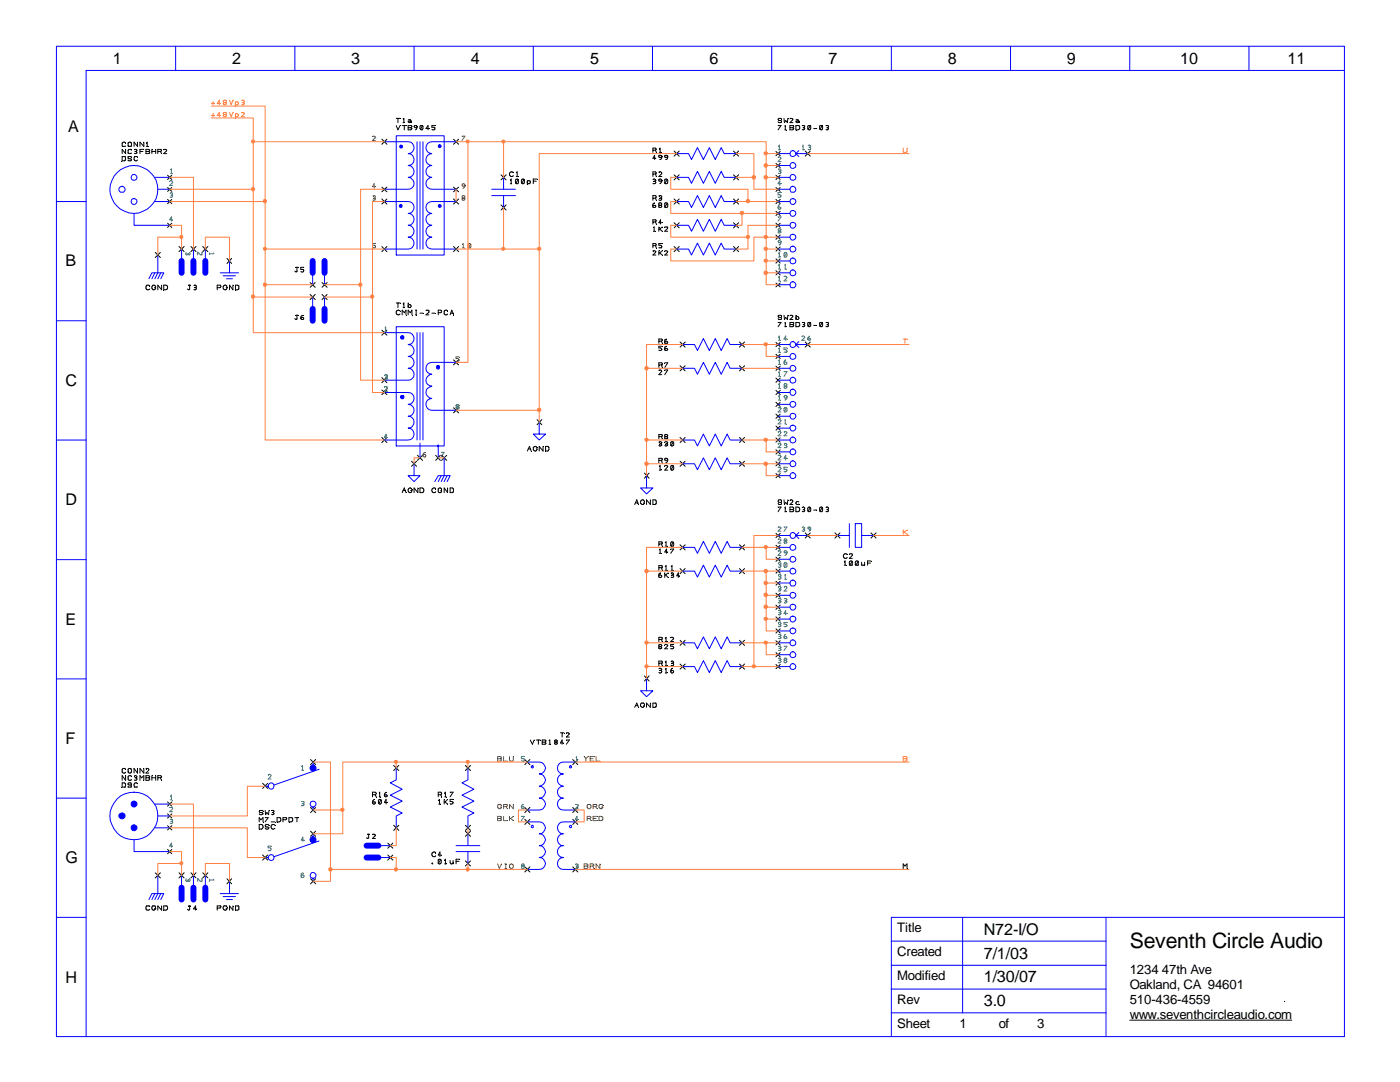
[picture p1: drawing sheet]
<svg xmlns="http://www.w3.org/2000/svg" width="279mm" height="216mm" viewBox="0 0 279 216" stroke-linecap="round" stroke-linejoin="round" font-family="sans-serif">
<defs><g id="words">
<text font-size="4.2" x="225.5" y="189.2">Seventh Circle Audio</text>
<g font-size="3.2">
<text x="22.5" y="12.7">1</text>
<text x="46.3" y="12.7">2</text>
<text x="70.1" y="12.7">3</text>
<text x="94" y="12.7">4</text>
<text x="117.8" y="12.7">5</text>
<text x="141.6" y="12.7">6</text>
<text x="165.4" y="12.7">7</text>
<text x="189.1" y="12.7">8</text>
<text x="212.9" y="12.7">9</text>
<text x="235.5" y="12.7">10</text>
<text x="257" y="12.7">11</text>
<text x="13.6" y="26.4">A</text>
<text x="13" y="53.2">B</text>
<text x="13" y="77">C</text>
<text x="13" y="100.8">D</text>
<text x="13" y="124.6">E</text>
<text x="13" y="148.4">F</text>
<text x="13" y="172.2">G</text>
<text x="196.3" y="186.5">N72-I/O</text>
<text x="196.3" y="191.3">7/1/03</text>
<text x="13" y="196.1">H</text>
<text x="196.3" y="196">1/30/07</text>
<text x="196.3" y="200.8">3.0</text>
</g>
<g font-size="2.6">
<text x="179.1" y="190.8">Created</text>
<text x="179.1" y="186">Title</text>
<text x="179.1" y="195.6">Modified</text>
<text x="225.5" y="194.4">1234</text>
<text x="225.5" y="197.4">Oakland, CA 94601</text>
<text x="231.9" y="194.4">47th Ave</text>
<text x="179.1" y="200.3">Rev</text>
<text x="225.5" y="200.3">510-436-4559</text>
<text x="225.5" y="203.3">www.seventhcircleaudio.com</text>
<text x="179.1" y="205.1">Sheet</text>
<text x="191.5" y="205.1">1</text>
<text x="199.3" y="205.1">of</text>
<text x="207" y="205.1">3</text>
</g>
</g></defs>
<path d="M33.4 35l.9 .8M34.3 35l-.9 .8M180.3 173.3v-.9l.3 .4 .4-.4v.9" fill="none" stroke="#000" stroke-width=".2"/>
<path d="M181 173.3l.1 .1z" fill="#000"/>
<path d="M34 34.6h.3" fill="none" stroke="#408080" stroke-width=".2"/>
<path d="M34.3 34.6l.1 .1z" fill="#408080"/>
<path d="M34 33.9l.2-.2v.9" fill="none" stroke="#408080" stroke-width=".2"/>
<path d="M34 33.9l.1 .1z" fill="#408080"/>
<path d="M33.4 37.4l.9 .8M34.3 37.4l-.9 .8" fill="none" stroke="#000" stroke-width=".2"/>
<path d="M33.9 36.2a.36 .36 0 0 1 .6 .1l-.6 .7h.6" fill="none" stroke="#408080" stroke-width=".2"/>
<path d="M33.9 36.2h.1z" fill="#408080"/>
<path d="M33.4 39.8l.9 .8M34.3 39.8l-.9 .8" fill="none" stroke="#000" stroke-width=".2"/>
<path d="M34.1 38.9l.4 .2-.3 .3-.2-.1" fill="none" stroke="#408080" stroke-width=".2"/>
<path d="M34.1 38.9l.1 .1z" fill="#408080"/>
<path d="M34 38.5h.4l.1 .2-.3 .2" fill="none" stroke="#408080" stroke-width=".2"/>
<path d="M34 38.5v.1z" fill="#408080"/>
<path d="M33.4 44.5l.9 .9M34.3 44.5l-.9 .9" fill="none" stroke="#000" stroke-width=".2"/>
<path d="M34.5 43.9h-.6l.3-.6v.8" fill="none" stroke="#408080" stroke-width=".2"/>
<g fill="none" stroke="#00f" stroke-width=".2">
<path d="M23.8 37.5a.63 .63 0 0 1 1-.1 .63 .63 0 0 1-.2 1h-.6l-.2-.3zM30.9 35.4h3M31.5 37.8h2.4M26.8 42.6v2.4h7.1M30.9 40.2h3"/>
<circle cx="26.7" cy="37.8" r="4.8"/>
<circle cx="26.8" cy="35.4" r=".6"/>
<circle cx="26.8" cy="40.2" r=".58"/>
</g>
<g fill="none" stroke="#000" stroke-width=".2">
<path d="M24.4 31.2h.6v.8l-.6 .1zM25.1 28.5l-.2-.1-.5 .1 .1 .7 .6-.1M25.1 29.8v.8l-.7-.8v.8M25.6 28.5l.2-.1h.4v.8l-.6-.1zM26.2 30l-.1-.2-.5 .2v.6h.6M26.2 31.4v-.2h-.6v.4l.5 .1 .1 .2-.1 .2h-.4l-.1-.2M26.8 29.9l.3-.1 .2 .2-.2 .2M26.9 30.2h.2M27.1 30.2l.2 .3-.2 .1h-.3M27.4 28.4v.8l-.6-.8v.8M27.4 31.3l-.6-.1v.3v.5l.5 .1 .1-.2M27.9 30.2h.6"/>
<path d="M28.7 28.4v.8l-.8-.8v.8M28.7 29.8h-.8v.8M29.1 29.8l.7 .1 .1 .1-.3 .2 .3 .3-.3 .1h-.5zM29.1 30.2h.5M29.2 29.2h.3M29.2 28.5l.2-.1v.8M30.3 30.2h.8M30.3 29.8v.8M31.1 29.8v.8M31.5 30.2h.5M32 30.2l.3-.2-.1-.1-.7-.1v.8M32 30.2l.3 .4"/>
<path d="M32.7 29.9l.3-.1 .3 .2-.6 .6h.6M33.4 160l.9 .9M34.3 160l-.9 .9"/>
</g>
<g fill="#000">
<path d="M24.3 32.1l.1 .1zM25.1 28.5v.1zM25.1 29.8v.1zM25.6 29h.1zM26.2 29.9l.1 .1zM26.2 31.4l.1 .1zM26.8 29.9l.1 .1zM26.9 30.2l.1 .1zM27.4 28.4h.1zM27.4 31.3l.1 .1zM27.9 30.2l.1 .1zM28.6 28.4h.1z"/>
<path d="M28.6 29.8l.1 .1zM29.1 30.2l.1 .1zM29.2 28.5l.1 .1zM29.5 29.2l.1 .1zM30.3 29.8l.1 .1zM31.1 30.2l.1 .1zM31.1 29.8l.1 .1zM31.5 30.2l.1 .1zM32.3 30.6v.1zM32.7 29.9l.1 .1z"/>
</g>
<path d="M34 159.6h.3" fill="none" stroke="#408080" stroke-width=".2"/>
<path d="M34.3 159.6l.1 .1z" fill="#408080"/>
<path d="M34 158.8l.2-.1v.9" fill="none" stroke="#408080" stroke-width=".2"/>
<path d="M34 158.8l.1 .1z" fill="#408080"/>
<path d="M33.4 162.4l.9 .8M34.3 162.4l-.9 .8" fill="none" stroke="#000" stroke-width=".2"/>
<path d="M33.9 161.1h.5l.1 .2-.6 .7h.6" fill="none" stroke="#408080" stroke-width=".2"/>
<path d="M33.9 161.1l.1 .1z" fill="#408080"/>
<path d="M33.4 164.8l.9 .8M34.3 164.8l-.9 .8" fill="none" stroke="#000" stroke-width=".2"/>
<path d="M34.1 163.9l.4 .3-.3 .1h-.2" fill="none" stroke="#408080" stroke-width=".2"/>
<path d="M34.1 163.9l.1 .1z" fill="#408080"/>
<path d="M34 163.6l.2-.1 .3 .2-.3 .2" fill="none" stroke="#408080" stroke-width=".2"/>
<path d="M34 163.6v.1z" fill="#408080"/>
<path d="M33.4 169.5l.9 .8M34.3 169.5l-.9 .8" fill="none" stroke="#000" stroke-width=".2"/>
<path d="M34.5 168.8h-.6l.3-.6v.9" fill="none" stroke="#408080" stroke-width=".2"/>
<path d="M34.5 168.8v.1z" fill="#408080"/>
<g fill="none" stroke="#00f" stroke-width=".2">
<path d="M26.8 167.6v2.3h7.1M30.9 160.4h3M30.9 165.2h3M31.5 162.8h2.4"/>
<circle cx="26.7" cy="162.8" r="4.7"/>
<circle cx="26.8" cy="160.4" r=".58"/>
</g>
<circle cx="26.8" cy="160.4" r=".58" fill="#00f"/>
<circle cx="24.3" cy="162.8" r=".6" fill="none" stroke="#00f" stroke-width=".2"/>
<circle cx="24.3" cy="162.8" r=".6" fill="#00f"/>
<circle cx="26.8" cy="165.2" r=".58" fill="none" stroke="#00f" stroke-width=".2"/>
<circle cx="26.8" cy="165.2" r=".58" fill="#00f"/>
<g fill="none" stroke="#000" stroke-width=".2">
<path d="M130.3 34.7h.6l.1-.2-.2-.2h-.5v.9M130.3 30h.5M130.3 39.5h.5M130.3 35.8a.36 .36 0 0 1 .6 .2l-.3 .2M130.5 36.2h.1M130.6 36.2l.3 .2a.36 .36 0 0 1-.6 .2M130.8 30l.2-.2-.2-.3h-.5v.9M130.8 39.5l.2-.2-.1-.2-.6-.1v1M130.8 30l.2 .4M130.8 39.5l.2 .5M130.8 34.7l.2 .5M130.9 31.6h-.6l.3-.6v.8"/>
<path d="M131.5 31.1l.3-.1 .3 .2a.36 .36 0 0 1-.6 .1zM131.5 35.8a.36 .36 0 0 1 .6 .2l-.4 .2-.2-.1zM131.5 39.1a.36 .36 0 0 1 .6 .2l-.3 .2M131.5 34.4l.3-.1 .3 .2-.6 .7h.6M131.6 29.7l.1-.2v.9M131.6 30.4h.3M131.7 39.5h.1M131.8 39.5l.3 .2a.36 .36 0 0 1-.6 .2M132.1 31.2a.49 .49 0 0 1-.4 .6M132.1 36a.6 .6 0 0 1-.4 .7M132.7 31.1l.3-.1 .3 .2a.36 .36 0 0 1-.6 .1zM133.2 35.8h-.5v.8"/>
<path d="M133.2 35.8l.1 .6a.36 .36 0 0 1-.6 .2M133.2 35.8l-.5 .8M133.3 31.2a.49 .49 0 0 1-.5 .6M134.5 30.1l1.1 1.1M134.5 39.7l1.1 1M134.5 34.9l1.1 1M135.6 30.1l-1.1 1.1M135.6 39.7l-1.1 1M135.6 34.9l-1.1 1M146.4 30.1l1 1.1M146.4 39.7l1 1M146.4 34.9l1 1"/>
<path d="M147.4 34.9l-1 1M147.4 30.1l-1 1.1M147.4 39.7l-1 1M154.9 30.2l.8 .9M155.7 30.2l-.8 .9M130.3 49h.5M130.3 50.1l.3-.1 .3 .2-.6 .7h.6M130.3 44.3h.5M130.4 46.1h.3M130.4 45.4l.2-.1v.8M130.6 40.5l-.3 .2v.6a.36 .36 0 0 0 .6-.2l-.1-.1h-.5M130.8 44.3l.2-.3-.2-.1h-.5v.8"/>
<path d="M130.8 49l.2-.1-.2-.3h-.5v.8M130.8 49l.2 .4M130.8 44.3l.2 .4M131.5 41h.5l.1 .1a.36 .36 0 0 1-.6 .2zM131.5 45.3v.8M131.5 50v.9M131.5 50.5h.2M131.5 45.7h.2M131.7 41l-.2-.1v-.3a.36 .36 0 0 1 .6 .1l-.3 .3M131.7 50.5l.5 .4M131.7 45.7l.5 .4M132.1 48.6h-.6v.3h.3l.3 .3-.1 .2h-.5"/>
<path d="M132.1 44.4h-.6l.3-.5v.8M132.2 50l-.5 .5M132.2 45.3l-.5 .4M132.7 50.1l.3-.1 .3 .2-.6 .7h.6M132.7 45.3h.5l.1 .2-.6 .6h.6M133.2 40.6h-.5v.7M133.2 40.6l.1 .5a.36 .36 0 0 1-.6 .2M133.2 40.6l-.5 .7M134.5 49.2l1.1 1M134.5 44.4l1.1 1.1M135.6 49.2l-1.1 1M135.6 44.4l-1.1 1.1"/>
<path d="M146.4 49.2l1 1M146.4 44.4l1 1.1M147.4 49.2l-1 1M147.4 44.4l-1 1.1M131.5 72.8h.7v-.3l-.7-.1v.9M131.5 68.1h.5M131.5 73.9l.3-.1 .3 .3-.6 .7h.6M132 68.1l.2-.1v-.3l-.7-.1v.9M132 68.1l.2 .4M132 72.8l.2 .5M132.1 69.1h-.6v.3h.3l.3 .3-.3 .2-.3-.1M132.7 72.4h.6l-.6 .9"/>
<path d="M132.7 73.8h.6l-.6 1M133 67.6l-.3 .2v.7h.5l.1-.2a.36 .36 0 0 0-.6-.1M133 69.1l-.3 .2v.5l.3 .1 .3-.1a.36 .36 0 0 0-.6-.2M135.7 68.2l1 1.1M135.7 73l1 1M136.7 68.2l-1 1.1M136.7 73l-1 1M147.6 68.2l1 1.1M147.6 73l1 1M148.6 68.2l-1 1.1M148.6 73l-1 1M131.5 87.1h.5"/>
<path d="M131.5 88.2h.5v.3l-.2 .1M131.5 91.9h.5M131.6 93.8h.3M131.6 93l.1-.1v.9M131.7 88.6h.1M131.8 88.6h.2v.3h-.5M132 87.1l.2-.1v-.2l-.7-.1v.8M132 91.9l.2-.1v-.3l-.7-.1v1M132 87.1l.2 .4M132 91.9l.2 .5M132.7 91.5a.36 .36 0 0 1 .6 .2l-.5 .2-.1-.1zM132.7 88.2h.5l.1 .1-.3 .3"/>
<path d="M132.7 93l.3-.1 .3 .2-.6 .7h.6M132.8 87.1l-.1-.1v-.2l.1-.1 .5 .2-.3 .2M132.8 87.1h.2M132.8 87.1l-.1 .1v.3h.5l.1-.1-.3-.3M132.8 88.6h.2M133 88.6l.3 .2-.3 .2-.3-.1M133.3 91.7a.6 .6 0 0 1-.5 .7M133.9 88.3l.1-.2 .5 .2-.1 .6-.4 .1-.1-.2zM134.4 93v.7h-.5M134.4 93h-.5v.7M134.4 88.2l-.5 .7M134.4 93l-.5 .7"/>
<path d="M135.7 87.3l1 1M135.7 92l1 1M136.7 87.3l-1 1M136.7 92l-1 1M147.6 87.3l1 1M147.6 92l1 1M148.6 87.3l-1 1M148.6 92l-1 1M131.5 113.3h.7v-.4h-.7v.9M131.5 108.5h.5M131.6 109.7l.1-.1v.8M131.6 110.4h.3"/>
<path d="M131.8 114.3l-.3 .3v.5a.36 .36 0 0 0 .6-.1 .36 .36 0 0 0-.6-.2M132 108.5h.2v-.3l-.7-.1v.9M132 108.5l.2 .5M132 113.3l.2 .5M132.7 114.3v.9M132.7 114.7h.1M132.8 109h.3M132.8 108.3l.1-.2v.9M132.8 113l.1-.1v.9M132.8 113.8h.3M132.8 114.7l.5 .5M133.3 110.2h-.6l.3-.6v.8"/>
<path d="M133.3 114.3l-.5 .4M133.9 109.6h.6l-.6 .8M133.9 113l.2-.1v.9M133.9 113.8h.4M133.9 114.4h.5l.1 .2-.3 .1M134 114.7h.2M134.2 114.7l.3 .3-.1 .1h-.5M134.4 108.2v.8h-.5M134.4 108.2h-.5v.8M134.4 108.2l-.5 .8M135.6 114.9h-.6l.4-.6v.9M135.7 108.7l1 1"/>
<path d="M135.7 113.5l1 1M136.7 108.7l-1 1M136.7 113.5l-1 1M147.6 108.7l1 1M147.6 113.5l1 1M148.6 108.7l-1 1M148.6 113.5l-1 1M131.5 132.3h.7v-.3l-.7-.1v.9M131.5 127.6h.5M131.5 133.4a.36 .36 0 0 1 .6 .2l-.3 .2M131.7 129l-.2-.1v-.2l.2-.1 .4 .2-.3 .2M131.7 129l-.2 .1v.3l.2 .1 .4-.2-.3-.3"/>
<path d="M131.7 129h.1M131.7 133.8h.1M131.8 133.8l.3 .2a.36 .36 0 0 1-.6 .2M132 127.6l.2-.1v-.2l-.7-.1v.8M132 127.6l.2 .4M132 132.3l.2 .5M132.7 128.7l.3-.1 .3 .2-.6 .7h.6M132.8 127.3l.1-.1v.8M132.8 132.1l.1-.2v.9M132.8 133.5l.1-.2v1M132.8 128h.3M132.8 132.8h.3"/>
<path d="M132.8 134.3h.3M133.9 127.3l.3-.1 .3 .2-.6 .6h.6M133.9 132l.3-.1 .3 .3-.1 .1h-.4M134.2 133.3l-.3 .5v.2M134.2 132.3l.3 .3-.1 .2h-.5M134.5 128.6h-.6v.3h.3l.3 .3-.3 .3-.3-.1M135.7 127.8l1 1M135.7 132.5l1 1M136.7 127.8l-1 1M136.7 132.5l-1 1M147.6 127.8l1 1M147.6 132.5l1 1"/>
<path d="M148.6 127.8l-1 1M148.6 132.5l-1 1M24.4 156.2l.6 .1v.8h-.6zM25.1 153.5l-.2-.2-.5 .2 .1 .7 .4 .1 .2-.2M25.1 154.8v.9l-.7-.9v.9M25.6 153.5l.2-.2a.44 .44 0 0 1 .5 .6 .44 .44 0 0 1-.6 .3zM26.2 154.9l-.1-.1-.5 .1 .1 .7 .4 .1 .1-.2M26.2 156.5l-.1-.3-.5 .1v.2l.5 .1 .1 .3v.2h-.6v-.2M26.8 154.9h.5v.1l-.2 .2M26.9 155.2h.2M27.1 155.2l.2 .2v.2h-.5M27.4 153.3v1l-.6-1v1"/>
<path d="M27.4 156.4l-.4-.2-.2 .3v.6l.6-.1M27.9 155.7v-.9l.4 .4 .4-.4v.9M28.7 153.3v1l-.8-1v1M29.1 153.4l.4-.1 .2 .3-.6 .7h.6M29.1 154.8l.7 .1 .1 .1-.3 .2 .3 .2-.1 .2-.7 .1zM29.1 155.2h.5M30.3 155.2h.8M30.3 154.8v.9M31.1 154.8v.9M31.5 155.2h.5M32 155.2l.3-.2-.1-.1-.7-.1v.9M32 155.2l.3 .5"/>
<path d="M74.3 158.6h.5M74.7 159.5l-.3 .3-.1 .4M74.8 158.6l.3-.3-.1-.1-.7-.1v.9M74.8 158.6l.3 .4M75.7 159h.2M75.7 158.2l.1-.1v.9M76 159.6v.8h-.4M76 159.6h-.4v.8M76 159.6l-.4 .8M77 158.1l-.2 .2-.1 .5M78.6 152.7l1 1.1M79.6 152.7l-1 1.1"/>
<path d="M87.5 158.6h.5M87.5 159.7l.2-.2v.9M88 158.6l.1-.3v-.1l-.6-.1v.9M88 158.6l.1 .4M88.6 159.5v.9M88.7 159h.4M88.7 158.2l.2-.1v.9M89.3 159.5l-.5 .5M89.8 158.1h.6l-.6 .9M90.4 159.5h-.6v.4l.6 .2-.2 .3h-.4M92.9 152.7l1 1.1M93.9 152.7l-1 1.1"/>
<path d="M74.4 160h.4v.4h-.4zM77.3 160.1h-.6l.3-.6v.9M78.6 164.7l1 1M79.6 164.7l-1 1M87.5 160.4h.4M88.6 160h.2M88.8 160l.5 .4M92.9 164.7l1 1M93.9 164.7l-1 1"/>
<circle cx="134.1" cy="134" r=".28"/>
<circle cx="77" cy="158.8" r=".27"/>
</g>
<g fill="#000">
<path d="M130.3 30l.1 .1zM130.3 39.5l.1 .1zM130.3 34.7l.1 .1zM130.3 35.8l.1 .1zM130.5 36.2h.1zM130.8 31.6l.1 .1zM131 30.4l.1 .1zM131 35.2l.1 .1zM131.5 39.1l.1 .1zM131.5 34.4l.1 .1zM131.6 29.7l.1 .1zM131.7 39.5v.1z"/>
<path d="M131.9 30.4l.1 .1zM132.1 31.2h.1zM132.1 36l.1 .1zM133.2 35.8l.1 .1zM130.3 49l.1 .1zM130.3 50.1l.1 .1zM130.3 44.3l.1 .1zM130.4 45.4l.1 .1zM130.6 40.5l.1 .1zM130.7 46.1l.1 .1zM131 49.4l.1 .1zM131 44.7l.1 .1z"/>
<path d="M131 40h.1zM131.5 50l.1 .1zM131.5 45.3l.1 .1zM131.8 41l.1 .1zM132.1 48.6l.1 .1zM132.1 44.4l.1 .1zM132.2 50v.1zM132.2 50.9v.1zM132.2 45.3v.1zM132.2 46.1v.1zM132.7 50.1l.1 .1zM132.7 45.3l.1 .1z"/>
<path d="M133.2 40.6h.1zM131.5 68.1l.1 .1zM131.5 72.8l.1 .1zM131.5 73.9l.1 .1zM132.1 69.1l.1 .1zM132.2 68.5v.1zM132.2 73.3v.1zM132.7 72.4l.1 .1zM132.7 73.8l.1 .1zM133 67.6l.1 .1zM133 69.1l.1 .1zM131.5 87.1l.1 .1z"/>
<path d="M131.5 88.2l.1 .1zM131.5 91.9h.1zM131.6 93l.1 .1zM131.9 93.7l.1 .1zM132.2 87.5v.1zM132.2 92.4v.1zM132.7 88.2l.1 .1zM132.7 93h.1zM132.8 88.6h.1zM133 87.1l.1 .1zM133.3 91.7v.1zM134.4 88.2l.1 .1z"/>
<path d="M134.4 93h.1zM131.5 108.5l.1 .1zM131.5 113.3l.1 .1zM131.6 109.6l.1 .1zM131.8 114.3l.1 .1zM131.9 110.4l.1 .1zM132.2 109v.1zM132.2 113.8v.1zM132.7 114.3l.1 .1zM132.8 108.3v.1zM132.8 113v.1zM133.1 109l.1 .1z"/>
<path d="M133.1 113.8l.1 .1zM133.3 114.3l.1 .1zM133.3 115.2l.1 .1zM133.9 113l.1 .1zM133.9 114.4l.1 .1zM134 114.7l.1 .1zM134.3 113.8l.1 .1zM134.4 108.2l.1 .1zM135.6 114.9l.1 .1zM131.5 127.6l.1 .1zM131.5 132.3l.1 .1zM131.5 133.4l.1 .1z"/>
<path d="M131.7 133.8v.1zM131.8 129l.1 .1zM132.2 128v.1zM132.2 132.8v.1zM132.7 128.7l.1 .1zM132.8 127.3v.1zM132.8 132.1v.1zM132.8 133.5v.1zM133.1 128l.1 .1zM133.1 132.8l.1 .1zM133.1 134.2l.1 .1zM133.9 132l.1 .1z"/>
<path d="M134 132.3l.1 .1zM134.2 133.3l.1 .1zM134.5 128.6v.1zM24.3 157.1h.1zM25.1 153.5v.1zM25.1 154.8v.1zM25.6 153.9l.1 .1zM26.2 154.9l.1 .1zM26.2 156.5h.1zM26.8 154.9h.1zM26.9 155.2l.1 .1zM27.4 153.3l.1 .1z"/>
<path d="M27.4 156.4l.1 .1zM28.6 153.3l.1 .1zM28.6 155.7l.1 .1zM29.1 153.4l.1 .1zM29.1 155.2l.1 .1zM30.3 154.8l.1 .1zM31.1 155.2l.1 .1zM31.1 154.8l.1 .1zM31.5 155.2l.1 .1zM32.3 155.7v.1zM74.3 158.6l.1 .1zM74.7 159.5l.1 .1z"/>
<path d="M75.1 159l.1 .1zM75.7 158.2l.1 .1zM75.9 159l.1 .1zM76 159.6l.1 .1zM77 158.1l.1 .1zM87.4 158.6l.1 .1zM87.5 159.7l.1 .1zM88.1 159l.1 .1zM88.6 159.5l.1 .1zM88.7 158.2l.1 .1zM89.1 159l.1 .1zM89.3 159.5l.1 .1z"/>
<path d="M89.8 158.1l.1 .1zM90.4 159.5l.1 .1zM77.3 160.1l.1 .1zM87.9 160.4l.1 .1zM89.3 160.4l.1 .1z"/>
</g>
<g fill="none" stroke="#00f" stroke-width=".2">
<path d="M135 30.6h2.4l.6 1.2 1.2-2.3 1.2 2.3 1.2-2.3 1.1 2.3 1.2-2.3 .6 1.1h2.4M135 35.4h2.4l.6 1.2 1.2-2.4 1.2 2.4 1.2-2.4 1.1 2.4 1.2-2.4 .6 1.2h2.4M135 49.7h2.4l.6 1.2 1.2-2.4 1.2 2.4 1.2-2.4 1.1 2.4 1.2-2.4 .6 1.2h2.4M135 45h2.4l.6 1.1 1.2-2.3 1.2 2.3 1.2-2.3 1.1 2.3 1.2-2.3 .6 1.2h2.4M135 40.2h2.4l.6 1.2 1.2-2.4 1.2 2.4 1.2-2.4 1.1 2.4 1.2-2.4 .6 1.2h2.4M136.2 68.7h2.4l.6 1.2 1.2-2.3 1.2 2.3 1.1-2.3 1.2 2.3 1.2-2.3 .6 1.1h2.4M136.2 73.5h2.4l.6 1.2 1.2-2.4 1.2 2.4 1.1-2.4 1.2 2.4 1.2-2.4 .6 1.2h2.4M136.2 87.8h2.4l.6 1.2 1.2-2.4 1.2 2.4 1.1-2.4 1.2 2.4 1.2-2.4 .6 1.2h2.4M136.2 92.5h2.4l.6 1.2 1.2-2.3 1.2 2.3 1.1-2.3 1.2 2.3 1.2-2.3 .6 1.1h2.4M136.2 109.2h2.4l.6 1.2 1.2-2.4 1.2 2.4 1.1-2.4 1.2 2.4 1.2-2.4 .6 1.2h2.4M136.2 114h2.4l.6 1.1 1.2-2.3 1.2 2.3 1.1-2.3 1.2 2.3 1.2-2.3 .6 1.2h2.4M136.2 128.3h2.4l.6 1.2 1.2-2.4 1.2 2.4 1.1-2.4 1.2 2.4 1.2-2.4 .6 1.2h2.4"/>
<path d="M136.2 133h2.4l.6 1.2 1.2-2.4 1.2 2.4 1.1-2.4 1.2 2.4 1.2-2.4 .6 1.2h2.4M79.1 153.2v2.4l-1.2 .6 2.4 1.3-2.4 1.2 2.4 1.2-2.4 1.1 2.4 1.2-1.2 .6v2.4M93.4 153.2v2.4l-1.2 .6 2.4 1.3-2.4 1.2 2.4 1.2-2.4 1.1 2.4 1.2-1.2 .6v2.4"/>
</g>
<path d="M155.4 29.9h.3" fill="none" stroke="#408080" stroke-width=".2"/>
<path d="M155.7 29.8l.1 .1z" fill="#408080"/>
<path d="M155.4 29.1l.1-.1v.9" fill="none" stroke="#408080" stroke-width=".2"/>
<path d="M155.4 29.1v.1z" fill="#408080"/>
<path d="M154.9 32.6l.8 .8M155.7 32.6l-.8 .8" fill="none" stroke="#000" stroke-width=".2"/>
<path d="M155.3 31.4l.3-.1 .3 .3-.6 .7h.6" fill="none" stroke="#408080" stroke-width=".2"/>
<path d="M155.3 31.4l.1 .1z" fill="#408080"/>
<path d="M154.9 35l.8 .8M155.7 35l-.8 .8" fill="none" stroke="#000" stroke-width=".2"/>
<path d="M155.4 34.1l.4 .1 .1 .2-.3 .2-.2-.1" fill="none" stroke="#408080" stroke-width=".2"/>
<path d="M155.4 34.1l.1 .1z" fill="#408080"/>
<path d="M155.4 33.8h.4v.3h-.2" fill="none" stroke="#408080" stroke-width=".2"/>
<path d="M155.4 33.8v.1z" fill="#408080"/>
<path d="M154.9 37.4l.8 .8M155.7 37.4l-.8 .8" fill="none" stroke="#000" stroke-width=".2"/>
<path d="M155.9 36.7h-.6l.3-.6v.9" fill="none" stroke="#408080" stroke-width=".2"/>
<path d="M155.9 36.7h.1z" fill="#408080"/>
<path d="M154.9 39.8l.8 .8M155.7 39.8l-.8 .8" fill="none" stroke="#000" stroke-width=".2"/>
<path d="M155.9 38.4h-.6v.5l.6 .1-.3 .4-.3-.1" fill="none" stroke="#408080" stroke-width=".2"/>
<path d="M155.9 38.4l.1 .1z" fill="#408080"/>
<path d="M154.9 42.2l.8 .8M155.7 42.2l-.8 .8" fill="none" stroke="#000" stroke-width=".2"/>
<path d="M155.4 41.3l.4 .1v.3h-.4l-.1-.2zM155.6 40.9h-.2l-.1 .6" fill="none" stroke="#408080" stroke-width=".2"/>
<path d="M155.6 40.8l.1 .1z" fill="#408080"/>
<path d="M154.9 44.5l.8 .9M155.7 44.5l-.8 .9" fill="none" stroke="#000" stroke-width=".2"/>
<path d="M155.3 43.3h.6l-.6 .8" fill="none" stroke="#408080" stroke-width=".2"/>
<path d="M155.3 43.3h.1z" fill="#408080"/>
<path d="M154.9 46.9l.8 .9M155.7 46.9l-.8 .9" fill="none" stroke="#000" stroke-width=".2"/>
<path d="M155.4 46.1h.2M155.4 46.1l-.1-.3 .1-.2 .5 .2-.3 .3M155.4 46.1l-.1 .2 .1 .2 .5-.2-.3-.2" fill="none" stroke="#408080" stroke-width=".2"/>
<path d="M155.6 46.1h.1z" fill="#408080"/>
<path d="M154.9 49.3l.8 .8M155.7 49.3l-.8 .8" fill="none" stroke="#000" stroke-width=".2"/>
<path d="M155.4 48.1l.2-.1 .3 .3-.5 .1-.1-.1zM155.9 48.3a.46 .46 0 0 1-.5 .6" fill="none" stroke="#408080" stroke-width=".2"/>
<path d="M155.9 48.2l.1 .1z" fill="#408080"/>
<path d="M154.9 51.6l.8 .9M155.7 51.6l-.8 .9" fill="none" stroke="#000" stroke-width=".2"/>
<path d="M155.4 51.3h.3" fill="none" stroke="#408080" stroke-width=".2"/>
<path d="M155.7 51.2l.1 .1z" fill="#408080"/>
<path d="M155.4 50.5l.1-.1v.9" fill="none" stroke="#408080" stroke-width=".2"/>
<path d="M155.4 50.5v.1z" fill="#408080"/>
<path d="M157 50.5v.7h-.5M157 50.5h-.5v.7M157 50.5l-.5 .7" fill="none" stroke="#408080" stroke-width=".2"/>
<path d="M157 50.5h.1z" fill="#408080"/>
<path d="M154.9 54l.8 .9M155.7 54l-.8 .9" fill="none" stroke="#000" stroke-width=".2"/>
<path d="M155.4 53.7h.3" fill="none" stroke="#408080" stroke-width=".2"/>
<path d="M155.7 53.7l.1 .1z" fill="#408080"/>
<path d="M155.4 52.9l.1-.2v1" fill="none" stroke="#408080" stroke-width=".2"/>
<path d="M155.4 52.9v.1z" fill="#408080"/>
<path d="M156.6 53.7h.3" fill="none" stroke="#408080" stroke-width=".2"/>
<path d="M156.9 53.7l.1 .1z" fill="#408080"/>
<path d="M156.6 52.9l.1-.2v1" fill="none" stroke="#408080" stroke-width=".2"/>
<path d="M156.6 52.9l.1 .1z" fill="#408080"/>
<path d="M154.9 56.5l.8 .7M155.7 56.5l-.8 .7" fill="none" stroke="#000" stroke-width=".2"/>
<path d="M155.4 56h.3" fill="none" stroke="#408080" stroke-width=".2"/>
<path d="M155.7 56l.1 .1z" fill="#408080"/>
<path d="M155.4 55.3l.1-.2v.9" fill="none" stroke="#408080" stroke-width=".2"/>
<path d="M155.4 55.3v.1z" fill="#408080"/>
<path d="M156.5 55.2a.36 .36 0 0 1 .6 .2l-.6 .6h.6" fill="none" stroke="#408080" stroke-width=".2"/>
<path d="M156.5 55.2v.1z" fill="#408080"/>
<path d="M160.7 30.1l1 1.1M161.7 30.1l-1 1.1" fill="none" stroke="#000" stroke-width=".2"/>
<path d="M160.2 29.9h.2" fill="none" stroke="#408080" stroke-width=".2"/>
<path d="M160.4 29.8l.1 .1z" fill="#408080"/>
<path d="M160.2 29.1l.1-.1v.9" fill="none" stroke="#408080" stroke-width=".2"/>
<path d="M160.2 29.1l.1 .1z" fill="#408080"/>
<path d="M161.5 29.4l.3 .2-.3 .3-.2-.1" fill="none" stroke="#408080" stroke-width=".2"/>
<path d="M161.5 29.4v.1z" fill="#408080"/>
<path d="M161.3 29h.4l.1 .2-.3 .2" fill="none" stroke="#408080" stroke-width=".2"/>
<path d="M161.3 29l.1 .1z" fill="#408080"/>
<g fill="none" stroke="#00f" stroke-width=".2">
<path d="M155.3 30.6h2.3M155.3 33h2.3M155.3 35.4h2.3M155.3 37.8h2.3M157.9 37.3a.63 .63 0 0 1 .8 .2 .63 .63 0 0 1-.2 .9h-.6a.72 .72 0 0 1 0-1.1zM158.8 30.6l.6 .6M159.4 30.1l-.6 .5h2.4M155.3 40.2h2.3M155.3 42.6h2.3M155.3 45h2.3M155.3 47.3h2.3M155.3 49.7h2.3"/>
<path d="M155.3 52.1h2.3M155.3 54.4h2.3M155.3 56.8h2.3M157.9 56.3a.63 .63 0 0 1 .9 .3 .63 .63 0 0 1-.3 .8h-.6a.72 .72 0 0 1 0-1.1z"/>
<circle cx="158.2" cy="30.7" r=".6"/>
<circle cx="158.2" cy="33" r=".6"/>
<circle cx="158.2" cy="35.4" r=".6"/>
<circle cx="158.2" cy="40.2" r=".58"/>
<circle cx="158.2" cy="44.9" r=".58"/>
<circle cx="158.2" cy="47.3" r=".58"/>
<circle cx="158.2" cy="49.7" r=".6"/>
<circle cx="158.2" cy="42.6" r=".58"/>
<circle cx="158.2" cy="52.1" r=".6"/>
<circle cx="158.2" cy="54.5" r=".6"/>
</g>
<g fill="none" stroke="#000" stroke-width=".2">
<path d="M155.3 25.1h.6l-.6 .8M156 23.8l-.2-.2h-.4l-.1 .2 .1 .2 .6 .1v.3l-.6 .1-.1-.2M156.5 23.6v.9l.3-.5 .3 .5 .1-.9M156.6 25.9h.3M156.6 25.1h.1v.8M157.6 23.7l.4-.1 .2 .2-.6 .7h.6M157.6 25.1h.7l.1 .1-.2 .3 .2 .2-.1 .1-.7 .1zM157.6 25.5h.6M158.8 24.3l.3-.2 .3 .2-.2 .2zM158.8 24a.36 .36 0 0 1 .6 .1v.4M158.8 25.1h.7l.1 .6-.2 .1-.6 .1zM160.1 25.1h.4l.1 .1-.2 .3"/>
<path d="M160.3 25.5h.1M160.4 25.5l.2 .2-.1 .1h-.4M161.7 25.1h-.4v.7M161.7 25.1v.7h-.4M161.7 25.1l-.4 .7M162.4 25.7h.6M164.1 25.1h-.4v.7M164.1 25.1v.7h-.4M164.1 25.1l-.4 .7M164.8 25.1h.5l.1 .1-.2 .3M165 25.5h.2M165.2 25.5l.2 .2-.1 .1h-.5"/>
<path d="M154.9 68.3l.8 .9M155.7 68.3l-.8 .9"/>
</g>
<g fill="#000">
<path d="M155.3 25.1h.1zM156 23.8v.1zM156.6 25.1l.1 .1zM156.9 25.9l.1 .1zM157.2 23.6l.1 .1zM157.6 23.6l.1 .1zM157.6 25.5l.1 .1zM158.8 25.9l.1 .1zM159.4 24.3l.1 .1zM159.4 24.5l.1 .1zM160.1 25.1h.1zM160.3 25.5l.1 .1z"/>
<path d="M161.7 25.1h.1zM163 25.6l.1 .1zM164.1 25.1h.1zM164.8 25.1h.1zM165 25.5l.1 .1z"/>
</g>
<path d="M155.4 67.9h.3" fill="none" stroke="#408080" stroke-width=".2"/>
<path d="M155.7 67.9l.1 .1z" fill="#408080"/>
<path d="M155.4 67.2l.1-.1v.8" fill="none" stroke="#408080" stroke-width=".2"/>
<path d="M155.4 67.2v.1z" fill="#408080"/>
<path d="M157.1 67.6h-.6l.3-.5v.8" fill="none" stroke="#408080" stroke-width=".2"/>
<path d="M157.1 67.6v.1z" fill="#408080"/>
<path d="M154.9 70.7l.8 .8M155.7 70.7l-.8 .8" fill="none" stroke="#000" stroke-width=".2"/>
<path d="M155.4 70.3h.3" fill="none" stroke="#408080" stroke-width=".2"/>
<path d="M155.7 70.3l.1 .1z" fill="#408080"/>
<path d="M155.4 69.6l.1-.2v.9" fill="none" stroke="#408080" stroke-width=".2"/>
<path d="M155.4 69.6v.1z" fill="#408080"/>
<path d="M157.1 69.4h-.6v.4h.3l.3 .2-.1 .3h-.5" fill="none" stroke="#408080" stroke-width=".2"/>
<path d="M157.1 69.4v.1z" fill="#408080"/>
<path d="M154.9 73.1l.8 .8M155.7 73.1l-.8 .8" fill="none" stroke="#000" stroke-width=".2"/>
<path d="M155.4 72.7h.3" fill="none" stroke="#408080" stroke-width=".2"/>
<path d="M155.7 72.7l.1 .1z" fill="#408080"/>
<path d="M155.4 72l.1-.2v.9" fill="none" stroke="#408080" stroke-width=".2"/>
<path d="M155.4 72v.1z" fill="#408080"/>
<g fill="none" stroke="#408080" stroke-width=".2">
<path d="M156.8 71.8l-.3 .4v.3"/>
<circle cx="156.7" cy="72.5" r=".28"/>
</g>
<path d="M156.8 71.8l.1 .1z" fill="#408080"/>
<path d="M154.9 75.4l.8 .9M155.7 75.4l-.8 .9" fill="none" stroke="#000" stroke-width=".2"/>
<path d="M155.4 75.1h.3" fill="none" stroke="#408080" stroke-width=".2"/>
<path d="M155.7 75.1l.1 .1z" fill="#408080"/>
<path d="M155.4 74.3l.1-.1v.9" fill="none" stroke="#408080" stroke-width=".2"/>
<path d="M155.4 74.3v.1z" fill="#408080"/>
<path d="M156.5 74.2h.6l-.6 .9" fill="none" stroke="#408080" stroke-width=".2"/>
<path d="M156.5 74.2v.1z" fill="#408080"/>
<path d="M154.9 77.9l.8 .8M155.7 77.9l-.8 .8" fill="none" stroke="#000" stroke-width=".2"/>
<path d="M155.4 77.5h.3" fill="none" stroke="#408080" stroke-width=".2"/>
<path d="M155.7 77.5l.1 .1z" fill="#408080"/>
<path d="M155.4 76.7l.1-.2v1" fill="none" stroke="#408080" stroke-width=".2"/>
<path d="M155.4 76.7v.1z" fill="#408080"/>
<path d="M156.5 77h.5v.4l-.4 .1-.1-.3zM156.6 77l-.1-.2 .1-.3 .4 .1 .1 .2-.3 .2" fill="none" stroke="#408080" stroke-width=".2"/>
<path d="M156.8 77l.1 .1z" fill="#408080"/>
<path d="M154.9 80.3l.8 .8M155.7 80.3l-.8 .8" fill="none" stroke="#000" stroke-width=".2"/>
<path d="M155.4 79.8h.3" fill="none" stroke="#408080" stroke-width=".2"/>
<path d="M155.7 79.8l.1 .1z" fill="#408080"/>
<path d="M155.4 79.1l.1-.2v.9" fill="none" stroke="#408080" stroke-width=".2"/>
<path d="M155.4 79.1v.1z" fill="#408080"/>
<g fill="none" stroke="#408080" stroke-width=".2">
<path d="M157.1 79.2a.6 .6 0 0 1-.5 .6"/>
<circle cx="156.8" cy="79.2" r=".28"/>
</g>
<path d="M154.9 82.6l.8 .9M155.7 82.6l-.8 .9" fill="none" stroke="#000" stroke-width=".2"/>
<path d="M155.3 81.4h.5l.1 .1-.6 .7h.6" fill="none" stroke="#408080" stroke-width=".2"/>
<path d="M155.3 81.4h.1z" fill="#408080"/>
<path d="M157 81.4v.7h-.5M157 81.4h-.5v.7M157 81.4l-.5 .7" fill="none" stroke="#408080" stroke-width=".2"/>
<path d="M157 81.4h.1z" fill="#408080"/>
<path d="M154.9 85l.8 .9M155.7 85l-.8 .9" fill="none" stroke="#000" stroke-width=".2"/>
<path d="M155.3 83.8l.3-.1 .3 .2-.6 .7h.6" fill="none" stroke="#408080" stroke-width=".2"/>
<path d="M155.3 83.8l.1 .1z" fill="#408080"/>
<path d="M156.6 84.6h.3" fill="none" stroke="#408080" stroke-width=".2"/>
<path d="M156.9 84.6l.1 .1z" fill="#408080"/>
<path d="M156.6 83.8l.1-.1v.9" fill="none" stroke="#408080" stroke-width=".2"/>
<path d="M156.6 83.8l.1 .1z" fill="#408080"/>
<path d="M154.9 87.4l.8 .8M155.7 87.4l-.8 .8" fill="none" stroke="#000" stroke-width=".2"/>
<path d="M155.3 86.2l.3-.1 .3 .2-.6 .7h.6" fill="none" stroke="#408080" stroke-width=".2"/>
<path d="M155.3 86.2l.1 .1z" fill="#408080"/>
<path d="M156.5 86.2l.3-.1 .3 .2-.6 .7h.6" fill="none" stroke="#408080" stroke-width=".2"/>
<path d="M156.5 86.2v.1z" fill="#408080"/>
<path d="M154.9 89.7l.8 .9M155.7 89.7l-.8 .9" fill="none" stroke="#000" stroke-width=".2"/>
<path d="M155.3 88.6l.3-.1 .3 .2-.6 .6h.6" fill="none" stroke="#408080" stroke-width=".2"/>
<path d="M155.3 88.6h.1z" fill="#408080"/>
<path d="M156.6 88.9l.4 .1 .1 .2-.1 .1h-.5" fill="none" stroke="#408080" stroke-width=".2"/>
<path d="M156.6 88.9l.1 .1z" fill="#408080"/>
<path d="M156.5 88.6h.5l.1 .1-.3 .2" fill="none" stroke="#408080" stroke-width=".2"/>
<path d="M156.5 88.6h.1z" fill="#408080"/>
<path d="M154.9 92.1l.8 .9M155.7 92.1l-.8 .9" fill="none" stroke="#000" stroke-width=".2"/>
<path d="M155.3 90.9l.3-.1 .3 .3-.6 .7h.6" fill="none" stroke="#408080" stroke-width=".2"/>
<path d="M155.3 90.9l.1 .1z" fill="#408080"/>
<path d="M157.1 91.4h-.6l.3-.6v1" fill="none" stroke="#408080" stroke-width=".2"/>
<path d="M157.1 91.4v.1z" fill="#408080"/>
<path d="M154.9 94.5l.8 .8M155.7 94.5l-.8 .8" fill="none" stroke="#000" stroke-width=".2"/>
<path d="M155.3 93.3l.3-.1 .3 .3-.6 .6h.6" fill="none" stroke="#408080" stroke-width=".2"/>
<path d="M155.3 93.3l.1 .1z" fill="#408080"/>
<path d="M157.1 93.2h-.6v.4h.5l.1 .3a.36 .36 0 0 1-.6 .2" fill="none" stroke="#408080" stroke-width=".2"/>
<path d="M157.1 93.2v.1z" fill="#408080"/>
<path d="M160.7 68.2l1 1.1M161.7 68.2l-1 1.1" fill="none" stroke="#000" stroke-width=".2"/>
<path d="M160 67.1a.36 .36 0 0 1 .6 .2l-.6 .6h.6" fill="none" stroke="#408080" stroke-width=".2"/>
<path d="M160 67.1l.1 .1z" fill="#408080"/>
<g fill="none" stroke="#408080" stroke-width=".2">
<path d="M161.5 67.1l-.3 .4v.2"/>
<circle cx="161.5" cy="67.6" r=".27"/>
</g>
<path d="M161.5 67.1h.1z" fill="#408080"/>
<g fill="none" stroke="#00f" stroke-width=".2">
<path d="M155.3 68.7h2.3M155.3 71.1h2.3M155.3 73.5h2.3M155.3 75.9h2.3M155.3 78.3h2.3M158.8 68.7l.6 .6M159.4 68.2l-.6 .5h2.4M155.3 80.7h2.3M155.3 83.1h2.3M155.3 85.4h2.3M155.3 87.8h2.3M155.3 90.2h2.3"/>
<path d="M155.3 92.5h2.3M155.3 94.9h2.3"/>
<circle cx="158.2" cy="75.9" r=".6"/>
<circle cx="158.2" cy="78.2" r=".6"/>
<circle cx="158.2" cy="71.1" r=".6"/>
<circle cx="158.2" cy="73.5" r=".6"/>
<circle cx="158.2" cy="68.8" r=".6"/>
<circle cx="158.2" cy="80.7" r=".58"/>
<circle cx="158.2" cy="83" r=".58"/>
<circle cx="158.2" cy="85.4" r=".58"/>
<circle cx="158.2" cy="90.2" r=".6"/>
<circle cx="158.2" cy="92.6" r=".6"/>
<circle cx="158.2" cy="94.9" r=".6"/>
<circle cx="158.2" cy="87.8" r=".6"/>
</g>
<g fill="none" stroke="#000" stroke-width=".2">
<path d="M155.3 64.3h.6l-.6 .9M156 63.1l-.2-.2h-.4l-.1 .2 .1 .2 .6 .1v.3l-.6 .1-.1-.2M156.5 62.9v.9l.3-.5 .3 .5 .1-.9M156.6 65.2h.3M156.6 64.4l.1-.1v.9M157.6 63l.4-.1 .2 .2-.6 .7h.6M157.6 64.3h.7l.1 .2-.2 .3 .2 .1-.1 .2-.7 .1zM157.6 64.8h.6M158.8 63.4l.3-.2 .3 .2v.2l-.2 .2-.4-.2M158.8 62.9v.9M158.8 64.3l.7 .1 .1 .5-.2 .2-.6 .1zM160.1 64.3h.4l.1 .2-.2 .3"/>
<path d="M160.3 64.8h.1M160.4 64.8l.2 .1-.1 .2h-.4M161.7 64.3h-.4v.8M161.7 64.3v.8h-.4M161.7 64.3l-.4 .8M162.4 64.9h.6M164.1 64.3h-.4v.8M164.1 64.3v.8h-.4M164.1 64.3l-.4 .8M164.8 64.3h.5l.1 .2-.2 .3M165 64.8h.2M165.2 64.8l.2 .1-.1 .2h-.5"/>
<path d="M154.9 106.4l.8 .9M155.7 106.4l-.8 .9"/>
</g>
<g fill="#000">
<path d="M155.3 64.3l.1 .1zM156 63.1v.1zM156.6 64.4l.1 .1zM156.9 65.2l.1 .1zM157.2 62.9l.1 .1zM157.6 62.9l.1 .1zM157.6 64.8l.1 .1zM158.8 63.4l.1 .1zM158.8 62.9l.1 .1zM158.8 65.2l.1 .1zM160.1 64.3l.1 .1zM160.3 64.8l.1 .1z"/>
<path d="M161.7 64.3l.1 .1zM163 64.9h.1zM164.1 64.3l.1 .1zM164.8 64.3l.1 .1zM165 64.8l.1 .1z"/>
</g>
<path d="M155.3 105.2h.3l.3 .1-.6 .7h.6" fill="none" stroke="#408080" stroke-width=".2"/>
<path d="M155.3 105.2l.1 .1z" fill="#408080"/>
<path d="M156.5 105.2h.6l-.6 .8" fill="none" stroke="#408080" stroke-width=".2"/>
<path d="M154.9 108.8l.8 .8M155.7 108.8l-.8 .8" fill="none" stroke="#000" stroke-width=".2"/>
<path d="M155.3 107.6l.3-.1 .3 .3-.6 .6h.6" fill="none" stroke="#408080" stroke-width=".2"/>
<path d="M155.3 107.6l.1 .1z" fill="#408080"/>
<path d="M156.6 107.9h.2M156.6 107.9l-.1-.1 .1-.3 .4 .1 .1 .2-.3 .1M156.6 107.9l-.1 .3v.2h.5l.1-.2-.3-.3" fill="none" stroke="#408080" stroke-width=".2"/>
<path d="M156.8 107.9l.1 .1z" fill="#408080"/>
<path d="M154.9 111.2l.8 .8M155.7 111.2l-.8 .8" fill="none" stroke="#000" stroke-width=".2"/>
<path d="M155.3 110l.3-.1 .3 .3-.6 .6h.6" fill="none" stroke="#408080" stroke-width=".2"/>
<path d="M155.3 110l.1 .1z" fill="#408080"/>
<path d="M156.6 109.9l.4 .1 .1 .2-.5 .1-.1-.1zM157.1 110.2a.6 .6 0 0 1-.5 .6" fill="none" stroke="#408080" stroke-width=".2"/>
<path d="M154.9 113.5l.8 .9M155.7 113.5l-.8 .9" fill="none" stroke="#000" stroke-width=".2"/>
<path d="M155.4 112.7l.4 .1 .1 .1-.3 .3-.2-.1" fill="none" stroke="#408080" stroke-width=".2"/>
<path d="M155.4 112.7l.1 .1z" fill="#408080"/>
<path d="M155.4 112.4h.4v.3h-.2" fill="none" stroke="#408080" stroke-width=".2"/>
<path d="M157 112.4v.7h-.5M157 112.4h-.5v.7M157 112.4l-.5 .7" fill="none" stroke="#408080" stroke-width=".2"/>
<path d="M157 112.4h.1z" fill="#408080"/>
<path d="M154.9 116l.8 .8M155.7 116l-.8 .8" fill="none" stroke="#000" stroke-width=".2"/>
<path d="M155.4 115.1h.4l.1 .2-.3 .3-.2-.1" fill="none" stroke="#408080" stroke-width=".2"/>
<path d="M155.4 115.1h.1z" fill="#408080"/>
<path d="M155.4 114.7h.4v.4h-.2" fill="none" stroke="#408080" stroke-width=".2"/>
<path d="M155.4 114.7v.1z" fill="#408080"/>
<path d="M156.6 115.6h.3" fill="none" stroke="#408080" stroke-width=".2"/>
<path d="M156.9 115.6l.1 .1z" fill="#408080"/>
<path d="M156.6 114.8l.1-.2v1" fill="none" stroke="#408080" stroke-width=".2"/>
<path d="M156.6 114.8l.1 .1z" fill="#408080"/>
<path d="M154.9 118.4l.8 .8M155.7 118.4l-.8 .8" fill="none" stroke="#000" stroke-width=".2"/>
<path d="M155.4 117.5l.5 .2-.3 .2h-.2" fill="none" stroke="#408080" stroke-width=".2"/>
<path d="M155.4 117.5l.1 .1z" fill="#408080"/>
<path d="M155.4 117.1h.4l.1 .2-.3 .2" fill="none" stroke="#408080" stroke-width=".2"/>
<path d="M155.4 117.1v.1z" fill="#408080"/>
<path d="M156.5 117.1a.36 .36 0 0 1 .6 .2l-.6 .6h.6" fill="none" stroke="#408080" stroke-width=".2"/>
<path d="M156.5 117.1v.1z" fill="#408080"/>
<path d="M154.9 120.7l.8 .9M155.7 120.7l-.8 .9" fill="none" stroke="#000" stroke-width=".2"/>
<path d="M155.4 119.9l.5 .2-.3 .2-.2-.1" fill="none" stroke="#408080" stroke-width=".2"/>
<path d="M155.4 119.9l.1 .1z" fill="#408080"/>
<path d="M155.4 119.5h.4l.1 .1-.3 .3" fill="none" stroke="#408080" stroke-width=".2"/>
<path d="M156.6 119.9l.5 .2-.3 .2-.3-.1" fill="none" stroke="#408080" stroke-width=".2"/>
<path d="M156.6 119.9l.1 .1z" fill="#408080"/>
<path d="M156.5 119.5h.5l.1 .1-.3 .3" fill="none" stroke="#408080" stroke-width=".2"/>
<path d="M156.5 119.5h.1z" fill="#408080"/>
<path d="M154.9 123.1l.8 .9M155.7 123.1l-.8 .9" fill="none" stroke="#000" stroke-width=".2"/>
<path d="M155.4 122.3l.5 .1-.3 .3-.2-.1" fill="none" stroke="#408080" stroke-width=".2"/>
<path d="M155.4 122.3h.1z" fill="#408080"/>
<path d="M155.4 121.8h.4l.1 .2-.3 .3" fill="none" stroke="#408080" stroke-width=".2"/>
<path d="M155.4 121.8v.1z" fill="#408080"/>
<path d="M157.1 122.4h-.6l.3-.6v.9" fill="none" stroke="#408080" stroke-width=".2"/>
<path d="M157.1 122.4v.1z" fill="#408080"/>
<path d="M154.9 125.5l.8 .8M155.7 125.5l-.8 .8" fill="none" stroke="#000" stroke-width=".2"/>
<path d="M155.4 124.6l.4 .1 .1 .2-.3 .2-.2-.1" fill="none" stroke="#408080" stroke-width=".2"/>
<path d="M155.4 124.6l.1 .1z" fill="#408080"/>
<path d="M155.4 124.3l.2-.1 .3 .2-.3 .2" fill="none" stroke="#408080" stroke-width=".2"/>
<path d="M155.4 124.3v.1z" fill="#408080"/>
<path d="M157.1 124.2h-.6v.3h.3l.3 .3-.3 .3-.3-.1" fill="none" stroke="#408080" stroke-width=".2"/>
<path d="M157.1 124.2v.1z" fill="#408080"/>
<path d="M154.9 127.8l.8 .9M155.7 127.8l-.8 .9" fill="none" stroke="#000" stroke-width=".2"/>
<path d="M155.4 127l.4 .1 .1 .2-.1 .1h-.4" fill="none" stroke="#408080" stroke-width=".2"/>
<path d="M155.4 127l.1 .1z" fill="#408080"/>
<path d="M155.4 126.7h.4l.1 .1-.3 .2" fill="none" stroke="#408080" stroke-width=".2"/>
<path d="M156.6 127l.4 .1v.3h-.5v-.1zM156.8 126.6l-.2 .1-.1 .6" fill="none" stroke="#408080" stroke-width=".2"/>
<path d="M156.8 126.6l.1 .1z" fill="#408080"/>
<path d="M154.9 130.2l.8 .9M155.7 130.2l-.8 .9" fill="none" stroke="#000" stroke-width=".2"/>
<path d="M155.4 129.4l.4 .1 .1 .1-.1 .2h-.4" fill="none" stroke="#408080" stroke-width=".2"/>
<path d="M155.4 129.4l.1 .1z" fill="#408080"/>
<path d="M155.4 129h.4l.1 .2-.3 .2" fill="none" stroke="#408080" stroke-width=".2"/>
<path d="M155.4 129v.1z" fill="#408080"/>
<path d="M156.5 128.9h.6l-.6 .9" fill="none" stroke="#408080" stroke-width=".2"/>
<path d="M156.5 128.9v.1z" fill="#408080"/>
<path d="M154.9 132.6l.8 .8M155.7 132.6l-.8 .8" fill="none" stroke="#000" stroke-width=".2"/>
<path d="M155.4 131.7l.4 .1 .1 .2-.3 .2h-.2" fill="none" stroke="#408080" stroke-width=".2"/>
<path d="M155.4 131.7l.1 .1z" fill="#408080"/>
<path d="M155.4 131.4h.4l.1 .2-.3 .1" fill="none" stroke="#408080" stroke-width=".2"/>
<path d="M155.4 131.4v.1z" fill="#408080"/>
<path d="M156.6 131.7h.2M156.6 131.7l-.1-.1 .1-.3 .4 .1 .1 .2-.3 .1M156.6 131.7l-.1 .3 .1 .2h.4l.1-.2-.3-.3" fill="none" stroke="#408080" stroke-width=".2"/>
<path d="M156.8 131.7l.1 .1z" fill="#408080"/>
<path d="M160.7 106.3l1 1.1M161.7 106.3l-1 1.1" fill="none" stroke="#000" stroke-width=".2"/>
<path d="M160.3 105.6l.3 .2-.2 .2-.3-.1" fill="none" stroke="#408080" stroke-width=".2"/>
<path d="M160.3 105.6l.1 .1z" fill="#408080"/>
<path d="M160.1 105.2h.3l.2 .1-.2 .3" fill="none" stroke="#408080" stroke-width=".2"/>
<path d="M160.1 105.2l.1 .1z" fill="#408080"/>
<g fill="none" stroke="#408080" stroke-width=".2">
<path d="M161.8 105.3a.52 .52 0 0 1-.3 .7"/>
<circle cx="161.5" cy="105.3" r=".26"/>
</g>
<path d="M161.8 105.3l.1 .1z" fill="#408080"/>
<g fill="none" stroke="#00f" stroke-width=".2">
<path d="M155.3 106.8h2.3M155.3 109.2h2.3M155.3 111.6h2.3M155.3 114h2.3M155.3 116.3h2.3M155.3 118.8h2.3M157.9 115.8a.63 .63 0 0 1 .9 .3 .63 .63 0 0 1-.3 .8h-.6a.72 .72 0 0 1 0-1.1zM158.8 106.8l.6 .6M159.4 106.3l-.6 .5h2.4M155.3 121.2h2.3M155.3 123.5h2.3M155.3 125.9h2.3"/>
<path d="M155.3 128.3h2.3M155.3 130.6h2.3M155.3 133h2.3"/>
<circle cx="158.2" cy="106.8" r=".58"/>
<circle cx="158.2" cy="118.8" r=".58"/>
<circle cx="158.2" cy="109.2" r=".6"/>
<circle cx="158.2" cy="111.6" r=".6"/>
<circle cx="158.2" cy="114" r=".6"/>
<circle cx="158.2" cy="133" r=".6"/>
<circle cx="158.2" cy="121.1" r=".58"/>
<circle cx="158.2" cy="125.9" r=".58"/>
<circle cx="158.2" cy="130.7" r=".6"/>
<circle cx="158.2" cy="128.3" r=".6"/>
<circle cx="158.2" cy="123.5" r=".58"/>
</g>
<g fill="none" stroke="#000" stroke-width=".2">
<path d="M76.2 27.8l1 1M77.2 27.8l-1 1M156 100l-.2-.3h-.4l-.1 .3 .1 .2 .6 .1v.3l-.6 .1-.1-.3M156.5 99.7v1l.3-.5 .3 .5 .1-1M157.6 99.8a.36 .36 0 0 1 .6 .2l-.6 .7h.6M155.3 101.2h.6l-.6 .9M156.6 102.1h.3M156.6 101.3l.1-.1v.9M157.6 101.2l.7 .1 .1 .1-.2 .3 .2 .2-.1 .1-.7 .1zM157.6 101.7h.6M158.8 101.2h.5l.2 .1 .1 .5-.2 .2-.6 .1zM159.4 100.2a.33 .33 0 0 0-.4-.1 .33 .33 0 0 0-.1 .5h.5"/>
<path d="M160.1 101.3h.4l.1 .1-.2 .3M160.3 101.7h.1M160.4 101.7l.2 .2-.1 .1h-.4M161.7 101.3h-.4v.7M161.7 101.3v.7h-.4M161.7 101.3l-.4 .7M162.4 101.8h.6M164.1 101.3h-.4v.7M164.1 101.3v.7h-.4M164.1 101.3l-.4 .7M164.8 101.3h.5l.1 .1-.2 .3M165 101.7h.2"/>
<path d="M165.2 101.7l.2 .2-.1 .1h-.5"/>
</g>
<g fill="#000">
<path d="M157.2 99.7l.1 .1zM157.6 99.8l.1 .1zM155.3 101.2l.1 .1zM156 100v.1zM156.6 101.3l.1 .1zM156.9 102.1l.1 .1zM157.6 101.7l.1 .1zM158.8 102.1l.1 .1zM159.4 100.6l.1 .1zM160.1 101.3h.1zM160.3 101.7l.1 .1zM161.7 101.3h.1z"/>
<path d="M163 101.8l.1 .1zM164.1 101.3h.1zM164.8 101.3h.1zM165 101.7l.1 .1z"/>
</g>
<path d="M74.3 27.3l.4-.1 .2 .1-.6 .7h.6" fill="none" stroke="#808000" stroke-width=".2"/>
<path d="M74.3 27.3h.1z" fill="#808000"/>
<path d="M76.2 37.3l1 1M77.2 37.3l-1 1" fill="none" stroke="#000" stroke-width=".2"/>
<path d="M74.9 37.3h-.6l.4-.6v.9" fill="none" stroke="#808000" stroke-width=".2"/>
<path d="M74.9 37.3h.1z" fill="#808000"/>
<path d="M90.5 27.8l1 1M91.5 27.8l-1 1" fill="none" stroke="#000" stroke-width=".2"/>
<path d="M92.2 27.2h.6l-.6 .8" fill="none" stroke="#808000" stroke-width=".2"/>
<path d="M92.2 27.2l.1 .1z" fill="#808000"/>
<path d="M90.5 37.3l1 1M91.5 37.3l-1 1" fill="none" stroke="#000" stroke-width=".2"/>
<g fill="none" stroke="#808000" stroke-width=".2">
<path d="M92.8 36.9a.6 .6 0 0 1-.4 .7"/>
<circle cx="92.5" cy="36.9" r=".28"/>
</g>
<path d="M92.8 36.9l.1 .1z" fill="#808000"/>
<path d="M76.2 39.7l1 1M77.2 39.7l-1 1" fill="none" stroke="#000" stroke-width=".2"/>
<path d="M74.6 39.5l.3 .2-.1 .2h-.4" fill="none" stroke="#808000" stroke-width=".2"/>
<path d="M74.6 39.5l.1 .1z" fill="#808000"/>
<path d="M74.4 39.1h.4l.1 .2-.2 .2" fill="none" stroke="#808000" stroke-width=".2"/>
<path d="M74.4 39.1l.1 .1z" fill="#808000"/>
<path d="M76.2 49.2l1 1M77.2 49.2l-1 1" fill="none" stroke="#000" stroke-width=".2"/>
<path d="M74.9 48.6h-.6v.3h.4l.2 .3-.1 .2h-.5" fill="none" stroke="#808000" stroke-width=".2"/>
<path d="M74.9 48.6l.1 .1z" fill="#808000"/>
<path d="M90.5 39.7l1 1M91.5 39.7l-1 1" fill="none" stroke="#000" stroke-width=".2"/>
<path d="M92.4 39.5h.1M92.4 39.5l-.2-.2 .2-.3 .3 .1 .1 .2-.3 .2M92.4 39.5l-.2 .2 .2 .3 .3-.1 .1-.2-.3-.2" fill="none" stroke="#808000" stroke-width=".2"/>
<path d="M92.5 39.5l.1 .1z" fill="#808000"/>
<path d="M90.5 49.2l1 1M91.5 49.2l-1 1" fill="none" stroke="#000" stroke-width=".2"/>
<path d="M92.3 49.4h.3" fill="none" stroke="#808000" stroke-width=".2"/>
<path d="M92.6 49.4l.1 .1z" fill="#808000"/>
<path d="M92.3 48.8l.2-.2v.8" fill="none" stroke="#808000" stroke-width=".2"/>
<path d="M92.3 48.8l.1 .1z" fill="#808000"/>
<path d="M93.9 48.7v.7h-.4M93.9 48.7h-.4v.7M93.9 48.7l-.4 .7" fill="none" stroke="#808000" stroke-width=".2"/>
<path d="M93.9 48.7l.1 .1z" fill="#808000"/>
<path d="M76.7 28.3h4.7a1.19 1.19 0 0 1 1.2 1.2 1.19 1.19 0 0 1-1.2 1.1 1.19 1.19 0 0 1 1.2 1.2 1.19 1.19 0 0 1-1.2 1.2 1.19 1.19 0 0 1 1.2 1.2 1.19 1.19 0 0 1-1.2 1.2 1.19 1.19 0 0 1 1.2 1.2 1.19 1.19 0 0 1-1.2 1.2h-4.7M79.8 29h.5v.5h-.5zM91 28.3h-4.8a1.19 1.19 0 0 0-1.2 1.2 1.19 1.19 0 0 0 1.2 1.1 1.19 1.19 0 0 0-1.2 1.2 1.19 1.19 0 0 0 1.2 1.2 1.19 1.19 0 0 0-1.2 1.2 1.19 1.19 0 0 0 1.2 1.2 1.19 1.19 0 0 0-1.2 1.2 1.19 1.19 0 0 0 1.2 1.2h4.8M76.7 40.2h4.7a1.19 1.19 0 0 1 1.2 1.2 1.19 1.19 0 0 1-1.2 1.2 1.19 1.19 0 0 1 1.2 1.2 1.19 1.19 0 0 1-1.2 1.2 1.19 1.19 0 0 1 1.2 1.1 1.19 1.19 0 0 1-1.2 1.2 1.19 1.19 0 0 1 1.2 1.2 1.19 1.19 0 0 1-1.2 1.2h-4.7M91 40.2h-4.8a1.19 1.19 0 0 0-1.2 1.2 1.19 1.19 0 0 0 1.2 1.2 1.19 1.19 0 0 0-1.2 1.2 1.19 1.19 0 0 0 1.2 1.2 1.19 1.19 0 0 0-1.2 1.1 1.19 1.19 0 0 0 1.2 1.2 1.19 1.19 0 0 0-1.2 1.2 1.19 1.19 0 0 0 1.2 1.2h4.8" fill="none" stroke="#00f" stroke-width=".2"/>
<path d="M79.8 29h.5v.5h-.5z" fill-rule="evenodd" fill="#00f"/>
<path d="M79.1 27.1h9.5v23.8h-9.5zM83.2 28.3v21.4M83.8 28.3v21.4M84.4 28.3v21.4M87.5 29h.5v.4h-.5z" fill="none" stroke="#00f" stroke-width=".2"/>
<path d="M87.5 29h.5v.4h-.5z" fill-rule="evenodd" fill="#00f"/>
<path d="M79.8 40.9h.4v.4h-.4z" fill="none" stroke="#00f" stroke-width=".2"/>
<path d="M79.8 40.9h.4v.4h-.4z" fill-rule="evenodd" fill="#00f"/>
<path d="M87.5 40.9h.5v.4h-.5z" fill="none" stroke="#00f" stroke-width=".2"/>
<path d="M87.5 40.9h.5v.4h-.5z" fill-rule="evenodd" fill="#00f"/>
<g fill="none" stroke="#000" stroke-width=".2">
<path d="M79.1 23.6h.7M79.1 25.1l.3 .8 .4-.8M79.4 23.6v.9M80.3 25.1h.7M80.4 24.5h.3M80.4 23.7l.2-.1v.9M80.7 25.1v.8M81.4 24.3l.3-.2 .3 .2-.1 .2zM81.4 24l.5-.1 .1 .6M81.4 25.1h.7l.1 .1-.2 .3 .2 .2-.1 .1-.7 .1zM81.4 25.5h.6M82.7 25.1h.4l.1 .1-.1 .3-.4-.1z"/>
<path d="M83.2 25.2l-.1 .6-.2 .1M84.3 25.1h-.4v.7M84.3 25.1v.7h-.4M84.3 25.1l-.4 .7M85.6 25.7h-.6l.4-.6v.8M86.8 25.1h-.6v.3l.6 .1v.3h-.6M114.3 151.6l1 1M115.3 151.6l-1 1"/>
</g>
<g fill="#000">
<path d="M79.4 23.6l.1 .1zM79.8 23.6l.1 .1zM79.8 25.1h.1zM80.4 23.7l.1 .1zM80.7 24.5l.1 .1zM80.7 25.1h.1zM81 25.1h.1zM81.4 25.5l.1 .1zM82 24.3l.1 .1zM82 24.5l.1 .1zM83.2 25.2l.1 .1zM84.3 25.1h.1z"/>
<path d="M85.6 25.6l.1 .1zM86.8 25.1h.1z"/>
</g>
<path d="M116.6 151l.3 .4v.5" fill="none" stroke="#808000" stroke-width=".2"/>
<path d="M116.6 151h.1z" fill="#808000"/>
<path d="M117.3 151l-.4 .4" fill="none" stroke="#808000" stroke-width=".2"/>
<path d="M117.3 151h.1z" fill="#808000"/>
<path d="M118.5 151h-.7v.9" fill="none" stroke="#808000" stroke-width=".2"/>
<path d="M118.5 151h.1z" fill="#808000"/>
<path d="M117.8 151.4h.6" fill="none" stroke="#808000" stroke-width=".2"/>
<path d="M117.8 151.4l.1 .1z" fill="#808000"/>
<path d="M117.8 151.9h.7" fill="none" stroke="#808000" stroke-width=".2"/>
<path d="M118.5 151.9l.1 .1z" fill="#808000"/>
<path d="M119 151v.9h.7" fill="none" stroke="#808000" stroke-width=".2"/>
<path d="M119.7 151.9l.1 .1z" fill="#808000"/>
<path d="M115 151.9h.2" fill="none" stroke="#408080" stroke-width=".2"/>
<path d="M115.2 151.9l.1 .1z" fill="#408080"/>
<path d="M115 151.1l.1-.1v.9" fill="none" stroke="#408080" stroke-width=".2"/>
<path d="M115 151.1l.1 .1z" fill="#408080"/>
<path d="M114.3 161.1l1 1M115.3 161.1l-1 1" fill="none" stroke="#000" stroke-width=".2"/>
<path d="M117.3 160.6l.5-.1 .1 .6-.5 .3-.2-.3z" fill="none" stroke="#808000" stroke-width=".2"/>
<path d="M117.2 161.1l.1 .1z" fill="#808000"/>
<path d="M118.4 161h.5l.2-.3-.1-.2h-.6v.9" fill="none" stroke="#808000" stroke-width=".2"/>
<path d="M118.9 161l.2 .4" fill="none" stroke="#808000" stroke-width=".2"/>
<path d="M119.1 161.4l.1 .1z" fill="#808000"/>
<path d="M120.3 160.8l-.2-.3h-.4l-.2 .6 .5 .3 .3-.3-.2-.1" fill="none" stroke="#808000" stroke-width=".2"/>
<path d="M120.3 160.8l.1 .1z" fill="#808000"/>
<path d="M114.8 160.5h.5l.1 .2-.6 .7h.6" fill="none" stroke="#408080" stroke-width=".2"/>
<path d="M114.8 160.5l.1 .1z" fill="#408080"/>
<path d="M104.7 151.6l1 1M105.7 151.6l-1 1" fill="none" stroke="#000" stroke-width=".2"/>
<path d="M99.3 151.4h.7l.1-.2-.3-.2h-.5v.9l.7-.1 .1-.2-.3-.2" fill="none" stroke="#808000" stroke-width=".2"/>
<path d="M99.3 151.4l.1 .1z" fill="#808000"/>
<path d="M100.5 151v.9h.8" fill="none" stroke="#808000" stroke-width=".2"/>
<path d="M101.3 151.9v.1z" fill="#808000"/>
<path d="M101.7 151v.6l.2 .3 .5-.1v-.8" fill="none" stroke="#808000" stroke-width=".2"/>
<path d="M102.4 151h.1z" fill="#808000"/>
<path d="M104.6 151h-.5v.4h.5v.2l-.1 .3-.4-.1" fill="none" stroke="#408080" stroke-width=".2"/>
<path d="M104.6 151h.1z" fill="#408080"/>
<path d="M104.7 161.1l1 1M105.7 161.1l-1 1" fill="none" stroke="#000" stroke-width=".2"/>
<path d="M100.1 160.8l-.2-.3h-.4l-.2 .6 .4 .3 .4-.3-.3-.1" fill="none" stroke="#808000" stroke-width=".2"/>
<path d="M100.1 160.8l.1 .1z" fill="#808000"/>
<path d="M100.5 161h.5l.3-.3-.1-.2h-.7v.9" fill="none" stroke="#808000" stroke-width=".2"/>
<path d="M100.5 161h.1z" fill="#808000"/>
<path d="M101 161l.3 .4" fill="none" stroke="#808000" stroke-width=".2"/>
<path d="M101.3 161.4v.1z" fill="#808000"/>
<path d="M102.4 160.5v.9l-.7-.9v.9" fill="none" stroke="#808000" stroke-width=".2"/>
<path d="M102.4 160.5l.1 .1z" fill="#808000"/>
<path d="M104.1 161.1l.2-.1 .3 .1-.1 .3-.4-.1zM104.5 160.5a.46 .46 0 0 0-.4 .6" fill="none" stroke="#408080" stroke-width=".2"/>
<path d="M104.5 160.5l.1 .1z" fill="#408080"/>
<path d="M114.3 163.5l1 1M115.3 163.5l-1 1" fill="none" stroke="#000" stroke-width=".2"/>
<path d="M117.2 163.3h.5l.2-.2-.2-.2h-.5v.8" fill="none" stroke="#808000" stroke-width=".2"/>
<path d="M117.2 163.3l.1 .1z" fill="#808000"/>
<path d="M117.7 163.3l.2 .4" fill="none" stroke="#808000" stroke-width=".2"/>
<path d="M117.9 163.7l.1 .1z" fill="#808000"/>
<path d="M119.1 162.9h-.7v.8" fill="none" stroke="#808000" stroke-width=".2"/>
<path d="M119.1 162.9l.1 .1z" fill="#808000"/>
<path d="M118.4 163.3h.6" fill="none" stroke="#808000" stroke-width=".2"/>
<path d="M118.4 163.3v.1z" fill="#808000"/>
<path d="M118.4 163.7h.7" fill="none" stroke="#808000" stroke-width=".2"/>
<path d="M119.1 163.7l.1 .1z" fill="#808000"/>
<path d="M119.5 162.9l.7 .1 .1 .5-.3 .2h-.5z" fill="none" stroke="#808000" stroke-width=".2"/>
<path d="M119.5 163.7l.1 .1z" fill="#808000"/>
<path d="M115.4 163.5h-.6l.3-.6v.8" fill="none" stroke="#408080" stroke-width=".2"/>
<path d="M115.4 163.5l.1 .1z" fill="#408080"/>
<path d="M114.3 173l1 1M115.3 173l-1 1" fill="none" stroke="#000" stroke-width=".2"/>
<path d="M116.6 172.8h.7v-.2l-.2-.2h-.5v.9l.7-.1v-.1l-.2-.3" fill="none" stroke="#808000" stroke-width=".2"/>
<path d="M116.6 172.8l.1 .1z" fill="#808000"/>
<path d="M117.8 172.8h.6l.1-.2-.2-.2h-.5v.9" fill="none" stroke="#808000" stroke-width=".2"/>
<path d="M117.8 172.8l.1 .1z" fill="#808000"/>
<path d="M118.3 172.8l.2 .5" fill="none" stroke="#808000" stroke-width=".2"/>
<path d="M118.5 173.3l.1 .1z" fill="#808000"/>
<path d="M119.7 172.4v.9l-.7-.9v.9" fill="none" stroke="#808000" stroke-width=".2"/>
<path d="M119.7 172.4l.1 .1z" fill="#808000"/>
<path d="M115 172.8l.3 .1 .1 .2-.3 .2-.2-.1" fill="none" stroke="#408080" stroke-width=".2"/>
<path d="M115 172.8l.1 .1z" fill="#408080"/>
<path d="M114.9 172.5h.4v.3h-.2" fill="none" stroke="#408080" stroke-width=".2"/>
<path d="M114.9 172.5l.1 .1z" fill="#408080"/>
<path d="M104.7 163.5l1 1M105.7 163.5l-1 1" fill="none" stroke="#000" stroke-width=".2"/>
<path d="M99.3 162.9h.5l.3 .2-.3 .2 .2 .1v.3h-.7zM99.3 163.3h.5" fill="none" stroke="#808000" stroke-width=".2"/>
<path d="M99.3 163.3l.1 .1z" fill="#808000"/>
<path d="M100.5 162.9v.8h.8" fill="none" stroke="#808000" stroke-width=".2"/>
<path d="M101.3 163.7v.1z" fill="#808000"/>
<path d="M101.7 162.9v.8" fill="none" stroke="#808000" stroke-width=".2"/>
<path d="M101.7 162.9l.1 .1z" fill="#808000"/>
<path d="M102.4 162.9l-.5 .4h-.2" fill="none" stroke="#808000" stroke-width=".2"/>
<path d="M102.4 162.9l.1 .1z" fill="#808000"/>
<path d="M101.9 163.3l.5 .4" fill="none" stroke="#808000" stroke-width=".2"/>
<path d="M102.4 163.7l.1 .1z" fill="#808000"/>
<path d="M104.1 162.9h.5l-.5 .8" fill="none" stroke="#408080" stroke-width=".2"/>
<path d="M104.1 162.9v.1z" fill="#408080"/>
<path d="M104.7 173l1 1M105.7 173l-1 1" fill="none" stroke="#000" stroke-width=".2"/>
<path d="M99.3 172.4l.4 .9 .4-.9" fill="none" stroke="#808000" stroke-width=".2"/>
<path d="M100.1 172.4l.1 .1z" fill="#808000"/>
<path d="M100.8 173.3h.2" fill="none" stroke="#808000" stroke-width=".2"/>
<path d="M101 173.3l.1 .1z" fill="#808000"/>
<path d="M100.9 172.4v.9" fill="none" stroke="#808000" stroke-width=".2"/>
<path d="M100.8 172.4l.1 .1z" fill="#808000"/>
<path d="M100.8 172.4h.2" fill="none" stroke="#808000" stroke-width=".2"/>
<path d="M101 172.4l.1 .1z" fill="#808000"/>
<circle cx="102.1" cy="172.9" r=".43" fill="none" stroke="#808000" stroke-width=".2"/>
<path d="M101.7 173l.1 .1z" fill="#808000"/>
<path d="M104.1 172.5l.4-.1 .1 .2v.2h-.5zM104.3 172.8l-.2 .3 .2 .2h.2l.1-.2-.1-.3" fill="none" stroke="#408080" stroke-width=".2"/>
<path d="M104.5 172.8l.1 .1z" fill="#408080"/>
<path d="M105.2 152.1h2.4a1.19 1.19 0 0 1 1.3 1.1 1.19 1.19 0 0 1-1.3 1.2 1.23 1.23 0 0 1 1.3 1.3 1.23 1.23 0 0 1-1.3 1.2 1.19 1.19 0 0 1 1.3 1.2 1.19 1.19 0 0 1-1.3 1.2 1.19 1.19 0 0 1 1.3 1.1 1.19 1.19 0 0 1-1.3 1.2h-2.4M106.1 152.8h.3v.4h-.3zM113.7 152.8h.3v.4h-.1l-.3-.1zM114.8 152.1h-2.4a1.19 1.19 0 0 0-1.1 1.1 1.19 1.19 0 0 0 1.1 1.2 1.23 1.23 0 0 0-1.1 1.3 1.23 1.23 0 0 0 1.1 1.2 1.19 1.19 0 0 0-1.1 1.2 1.19 1.19 0 0 0 1.1 1.2 1.19 1.19 0 0 0-1.1 1.1 1.19 1.19 0 0 0 1.1 1.2h2.4M105.2 164h2.4a1.19 1.19 0 0 1 1.3 1.2 1.19 1.19 0 0 1-1.3 1.2 1.19 1.19 0 0 1 1.3 1.2 1.19 1.19 0 0 1-1.3 1.1 1.19 1.19 0 0 1 1.3 1.2 1.19 1.19 0 0 1-1.3 1.2 1.19 1.19 0 0 1 1.3 1.2 1.19 1.19 0 0 1-1.3 1.2h-2.4M106.1 164.8h.3v.3h-.3zM113.7 164.8h.3v.3h-.3zM114.8 164h-2.4a1.19 1.19 0 0 0-1.1 1.2 1.19 1.19 0 0 0 1.1 1.2 1.19 1.19 0 0 0-1.1 1.2 1.19 1.19 0 0 0 1.1 1.1 1.19 1.19 0 0 0-1.1 1.2 1.19 1.19 0 0 0 1.1 1.2 1.19 1.19 0 0 0-1.1 1.2 1.19 1.19 0 0 0 1.1 1.2h2.4" fill="none" stroke="#00f" stroke-width=".2"/>
<g fill="none" stroke="#000" stroke-width=".2">
<path d="M40.5 49.2l1 1M41.5 49.2l-1 1M105.8 147.7l.5 .8 .3-.8M107 147.7h.8M107.4 147.7v.8M108.2 147.7h.6l.2 .1-.2 .3 .2 .2-.2 .2h-.6zM108.2 148.1h.6M109.6 148.5h.3M109.6 147.7h.1v.8M110.8 148.1l-.1-.3 .1-.1 .5 .1-.3 .3M110.8 148.1l-.1 .2 .1 .2 .5-.2-.3-.2M110.8 148.1h.2"/>
<path d="M111.8 146.2h.7M112.2 146.2v.9M112.4 148.3h-.6l.4-.6v.8M113 146.3l.4-.1 .2 .2-.6 .7h.6M113 147.7h.6l-.6 .8"/>
</g>
<path d="M106.6 147.7h.1zM107.4 147.7h.1zM107.8 147.7h.1zM108.2 148.1l.1 .1zM109.6 147.7v.1zM109.9 148.5l.1 .1zM111 148.1l.1 .1zM112.2 146.2l.1 .1zM112.4 148.3h.1zM112.5 146.2l.1 .1zM113 146.3l.1 .1zM113 147.7h.1z" fill="#000"/>
<path d="M41.8 50.5v.2" fill="none" stroke="#408080" stroke-width=".2"/>
<path d="M41.8 50.7l.1 .1z" fill="#408080"/>
<path d="M42.6 50.5l.1 .1h-.9" fill="none" stroke="#408080" stroke-width=".2"/>
<path d="M42.6 50.5h.1z" fill="#408080"/>
<path d="M38.1 49.2l1 1M39.1 49.2l-1 1" fill="none" stroke="#000" stroke-width=".2"/>
<path d="M40.3 50.3v.5l-.2 .1-.6-.6v.6" fill="none" stroke="#408080" stroke-width=".2"/>
<path d="M40.3 50.3l.1 .1z" fill="#408080"/>
<path d="M35.7 49.2l1 1M36.7 49.2l-1 1" fill="none" stroke="#000" stroke-width=".2"/>
<path d="M37.2 50.4l-.1 .3 .2 .2 .2-.2v-.2" fill="none" stroke="#408080" stroke-width=".2"/>
<path d="M37.5 50.5l.1 .1z" fill="#408080"/>
<path d="M37.8 50.4l.1 .3-.1 .2-.3-.2" fill="none" stroke="#408080" stroke-width=".2"/>
<path d="M37.8 50.4l.1 .1z" fill="#408080"/>
<path d="M36.2 49.7v2.4M38.6 49.7v2.4M41 49.7v2.4" fill="none" stroke="#00f" stroke-width=".2"/>
<path d="M36.2 52.1v2.3M38.6 52.1v2.3M41 52.1v2.3" fill="none" stroke="#00f" stroke-width="1.2"/>
<path d="M37.6 56.9h.4M37.8 56.9v.8l-.1 .1-.3-.1M38.7 57h.4l.1 .2-.2 .2M38.9 57.4h.2l.1 .2-.2 .2-.3-.1M40.5 174.2l1 1M41.5 174.2l-1 1" fill="none" stroke="#000" stroke-width=".2"/>
<path d="M37.6 56.9l.1 .1zM38 56.9l.1 .1zM38.7 57l.1 .1zM38.9 57.4v.1z" fill="#000"/>
<path d="M41.8 175.4v.4" fill="none" stroke="#408080" stroke-width=".2"/>
<path d="M41.8 175.8l.1 .1z" fill="#408080"/>
<path d="M42.6 175.4l.1 .2h-.9" fill="none" stroke="#408080" stroke-width=".2"/>
<path d="M42.6 175.4l.1 .1z" fill="#408080"/>
<path d="M38.1 174.2l1 1M39.1 174.2l-1 1" fill="none" stroke="#000" stroke-width=".2"/>
<path d="M40.3 175.3v.6h-.3l-.5-.6v.6" fill="none" stroke="#408080" stroke-width=".2"/>
<path d="M40.3 175.3h.1z" fill="#408080"/>
<path d="M35.7 174.2l1 1M36.7 174.2l-1 1" fill="none" stroke="#000" stroke-width=".2"/>
<path d="M37.2 175.3v.6h.2l.1-.4" fill="none" stroke="#408080" stroke-width=".2"/>
<path d="M37.5 175.5l.1 .1z" fill="#408080"/>
<path d="M37.8 175.3v.6h-.2l-.1-.2" fill="none" stroke="#408080" stroke-width=".2"/>
<path d="M37.8 175.3l.1 .1z" fill="#408080"/>
<g fill="none" stroke="#00f" stroke-width=".2">
<path d="M98.1 37.8h4.8M98.1 39h4.8M100.5 35.4v2.4M100.5 39v2.4M44.5 55h2.5M45.2 55.6h1.2M45.8 52.1v2.3h-1.9M45.8 54.4h1.8M167.1 106.8h2.4M169.5 104.5v4.7M170.7 104.5h1.3v4.7h-1.3zM172 106.8h2.3"/>
<path d="M36.2 174.7v2.4M38.6 174.7v2.4M41 174.7v2.4M44.5 178.9h2.5M45.2 179.5h1.2M45.8 175.9v2.4h-1.9M45.8 178.3h1.8M91 169.9h4.8M91 168.7h4.8M93.4 166.4v2.3M93.4 169.9v2.4"/>
</g>
<path d="M36.2 177.1v2.4M38.6 177.1v2.4M41 177.1v2.4" fill="none" stroke="#00f" stroke-width="1.2"/>
<g fill="none" stroke="#000" stroke-width=".2">
<path d="M100 34.9l1 1M101 34.9l-1 1M101.9 36.7h.2M101.9 35.9l.1-.2v1M102.4 34.5a.45 .45 0 0 0-.6-.1 .45 .45 0 0 0 0 .7 .45 .45 0 0 0 .6 0M103 34.5l.2-.2v.9M103 35.2h.4M103.4 35.8v.8h-.4M103.4 35.8h-.4v.8M103.4 35.8l-.4 .8M104.6 35.8v.8h-.5M104.6 35.8h-.5v.8"/>
<path d="M104.6 35.8l-.5 .8M105.2 36.2l.1-.1h.4l.1 .1-.1 .5-.4-.1-.1-.2M105.2 36.1v.7M106.4 36.2h.6M107.2 35.7h-.8v1M43.3 57.4h.6l.2-.2-.2-.3h-.6v.9M45.3 51.6l.9 1M45.3 57.2l-.1-.2a.45 .45 0 0 0-.7 .4 .45 .45 0 0 0 .7 .3l.1-.3h-.2M46.2 51.6l-.9 1M46.5 56.9v.9l-.7-.9v.9M47 56.9h.4l.3 .2-.1 .6-.6 .1zM100 40.9l1 1"/>
<path d="M101 40.9l-1 1M166.6 106.3l1 1.1M167.6 106.3l-1 1.1M168.5 112.8h.3M168.5 112.1l.2-.2v.9M169.1 110.7a.45 .45 0 0 0-.7-.1 .45 .45 0 0 0 0 .7 .45 .45 0 0 0 .7 0M169.5 110.6h.6v.2l-.6 .6h.6M170.1 112v.8h-.5M170.1 112a.36 .36 0 0 0-.6 .2l.1 .6M170.1 112l-.5 .8M171.3 112v.8h-.5M171.3 112a.36 .36 0 0 0-.6 .2l.1 .6"/>
<path d="M171.3 112l-.5 .8M172 112.2v.6h.5l.1-.2M172.6 112.2v.6M173.1 112.4h.6M173.8 106.3l1 1.1M173.8 111.9h-.7v.9M174.8 106.3l-1 1.1M52.4 156.3l1 1M53.4 156.3l-1 1M45.3 175.3l.9 1.1M46.2 175.3l-.9 1.1M86.3 172.2v.2z"/>
<path d="M87 170.2a.45 .45 0 0 0-.7 0 .45 .45 0 0 0 0 .6 .45 .45 0 0 0 .7 0M88 171.5l.1 .6a.36 .36 0 0 1-.6 .2M88 171.5h-.5v.8M88 171.5l-.5 .8M88.1 170.6h-.6l.3-.6v.9M88.7 172.4h.4M88.7 171.6l.2-.2v1M89.8 171.7v.4l.2 .3 .3-.1 .1-.2M90.4 171.7v.7M91 171.9h.6M91.8 171.4h-.8v1M92.9 171.8l1 1"/>
<path d="M92.9 165.9l1 1M93.9 171.8l-1 1M93.9 165.9l-1 1M37.6 180.8h.4M37.8 180.8v.7l-.1 .1-.3-.2M39.2 181.4h-.6l.4-.6v.8M43.3 181.2h.6l.2-.3-.1-.1h-.7v.8M45.3 181l-.1-.2h-.5l-.2 .6a.45 .45 0 0 0 .7 .1l.1-.2h-.2M46.5 180.8v.8l-.7-.8v.8M47 180.8h.7l-.1 .7-.6 .1z"/>
</g>
<g fill="#000">
<path d="M101.9 35.9v.1zM102.1 36.7h.1zM102.4 34.5h.1zM103 34.5h.1zM103.4 35.2l.1 .1zM103.4 35.8l.1 .1zM104.6 35.8v.1zM105.2 36.8l.1 .1zM105.2 36.4l.1 .1zM106.4 36.2h.1zM107.2 35.7l.1 .1zM43.3 57.4l.1 .1z"/>
<path d="M45.3 57.2l.1 .1zM46.5 56.9l.1 .1zM47 57.8l.1 .1zM168.5 112.1l.1 .1zM168.8 112.8l.1 .1zM169.1 110.7h.1zM169.5 110.6l.1 .1zM170.1 112l.1 .1zM171.3 112l.1 .1zM172.6 112.6v.1zM172.6 112.8v.1zM173.8 111.9l.1 .1z"/>
<path d="M86.3 172.3l.1 .1zM87 170.2v.1zM88 171.5l.1 .1zM88.1 170.6v.1zM88.7 171.6l.1 .1zM89.1 172.3l.1 .1zM90.4 172.1l.1 .1zM90.4 172.3l.1 .1zM91 171.9l.1 .1zM91.7 171.4l.1 .1zM37.6 180.8h.1zM38 180.8h.1z"/>
<path d="M39.2 181.4h.1zM43.3 181.2l.1 .1zM45.3 181l.1 .1zM46.5 180.8h.1zM47 181.6l.1 .1z"/>
</g>
<path d="M53.5 154.6l.4-.1 .2 .3-.6 .6h.6" fill="none" stroke="#408080" stroke-width=".2"/>
<path d="M53.5 154.6l.1 .1z" fill="#408080"/>
<path d="M62 151.6l1 1M63 151.6l-1 1" fill="none" stroke="#000" stroke-width=".2"/>
<path d="M60.2 153.7h.3" fill="none" stroke="#408080" stroke-width=".2"/>
<path d="M60.5 153.7l.1 .1z" fill="#408080"/>
<path d="M60.2 152.9l.2-.2v1" fill="none" stroke="#408080" stroke-width=".2"/>
<path d="M60.2 152.9l.1 .1z" fill="#408080"/>
<path d="M62 161.1l1 1M63 161.1l-1 1" fill="none" stroke="#000" stroke-width=".2"/>
<path d="M60.3 160.4l.4 .1a.36 .36 0 0 1-.6 .2" fill="none" stroke="#408080" stroke-width=".2"/>
<path d="M60.3 160.4h.1z" fill="#408080"/>
<path d="M60.1 159.9h.5l.1 .2-.2 .3" fill="none" stroke="#408080" stroke-width=".2"/>
<path d="M60.1 159.9l.1 .1z" fill="#408080"/>
<path d="M52.4 170.6l1 1M53.4 170.6l-1 1" fill="none" stroke="#000" stroke-width=".2"/>
<path d="M54.1 168.8h-.6v.4h.4l.2 .2-.2 .4-.4-.1" fill="none" stroke="#408080" stroke-width=".2"/>
<path d="M54.1 168.8l.1 .1z" fill="#408080"/>
<path d="M62 165.9l1 1M63 165.9l-1 1" fill="none" stroke="#000" stroke-width=".2"/>
<path d="M60.7 167.6h-.6l.4-.6v.9" fill="none" stroke="#408080" stroke-width=".2"/>
<path d="M60.7 167.6l.1 .1z" fill="#408080"/>
<path d="M62 175.3l1 1.1M63 175.3l-1 1.1" fill="none" stroke="#000" stroke-width=".2"/>
<path d="M60.5 174.2l-.4 .2v.6a.36 .36 0 0 0 .6-.2 .36 .36 0 0 0-.6-.1" fill="none" stroke="#408080" stroke-width=".2"/>
<g fill="none" stroke="#00f" stroke-width=".2">
<path d="M11.3 9.2h257v197.6h-257zM35.1 9.2v4.9M58.8 9.2v4.9M82.6 9.2v4.9M106.4 9.2v4.9M130.2 9.2v4.9M154 9.2v4.9M177.9 9.2v4.9M201.7 9.2v4.9M225.5 9.2v4.9M249.3 9.2v4.9M268.3 14.1h-251.1v192.7"/>
<path d="M11.3 40.2h5.9M29.7 55.6l.6-1.2h2.4l-.6 1.2M30.9 54.4l-.6 1.2M31.5 50.9v3.5l-.6 1.2M32.1 54.4l-.6 1.2M62.4 54.4v2.4M62.4 59.3v2.3M64.8 54.4v2.4M64.8 59.3v2.3M11.3 64h5.9M11.3 87.8h5.9M107.6 84.2v2.4h1.3l-1.3 1.2-1.2-1.2h1.2"/>
<path d="M129 94.9v2.5h1.3l-1.3 1.2-1.2-1.2h1.2M11.3 111.7h5.9M11.3 135.5h5.9M129 135.4v2.4h1.3l-1.3 1.2-1.2-1.2h1.2M11.3 159.3h5.9M52.9 156.9h.6a.64 .64 0 0 1 .9-.6 .63 .63 0 0 1 .2 .8 .63 .63 0 0 1-.8 .3l-.3-.5M62.5 152.1v.6a.64 .64 0 0 1 .5 .9 .61 .61 0 0 1-.7 .2 .61 .61 0 0 1-.4-.6l.2-.5h.4M63.7 153.5l-9 3.1M29.7 179.5l.6-1.2h2.4l-.6 1.2M30.9 178.3l-.6 1.2M31.5 174.7v3.6l-.6 1.2M32.1 178.3l-.6 1.2"/>
<path d="M52.9 171.1h.6a.64 .64 0 0 1 .9-.5 .61 .61 0 0 1 .3 .7 .61 .61 0 0 1-.6 .4l-.5-.3-.1-.3M62.5 161a.64 .64 0 0 0 .5-.9 .61 .61 0 0 0-.7-.2 .61 .61 0 0 0-.4 .5l.2 .6h.4v.6M62.5 166.4v.6a.6 .6 0 0 1 .6 .6 .6 .6 0 0 1-.6 .6 .6 .6 0 0 1-.6-.6l.1-.4 .5-.2M62.5 175.3l.5-.3a.63 .63 0 0 0-.1-.7 .63 .63 0 0 0-.8-.1 .61 .61 0 0 0-.2 .6 .61 .61 0 0 0 .6 .5v.6M63.7 167.8l-9 3.1M75.5 168.7h2.4M75.5 171.1h2.4M11.3 183h5.9M177.9 192.6h42.8M177.9 197.4h42.8M177.9 187.8h42.8M192.1 183v19.1"/>
<path d="M220.7 183v23.8M268.3 183h-90.4v23.8M177.9 202.1h42.8"/>
</g>
<path d="M62.4 52.1v2.3M64.8 52.1v2.3M62.4 61.6v2.4M64.8 61.6v2.4M62.4 153.2h.1M62.4 167.6h.1M73.2 168.7h2.3M73.2 171.1h2.3" fill="none" stroke="#00f" stroke-width="1.2"/>
<g fill="none" stroke="#000" stroke-width=".2">
<path d="M29.9 57.1l-.1-.1a.45 .45 0 0 0-.6 .1 .45 .45 0 0 0 .1 .6 .45 .45 0 0 0 .6 0M31 50.4l1 1M31.1 57.2l-.2-.2a.44 .44 0 0 0-.6 .3 .44 .44 0 0 0 .4 .5l.4-.3-.3-.1M32 50.4l-1 1M32.3 56.9v.9l-.8-.9v.9M32.7 56.9h.4l.3 .2v.4l-.1 .2-.6 .1zM59 53.3h.4M59.3 53.3v.9l-.2 .1-.3-.2M60.6 53.3h-.6v.5h.5l.1 .1-.1 .4-.5-.1M61.9 56.4l1 .9M61.9 58.8l1 1M62.9 56.4l-1 .9"/>
<path d="M62.9 58.8l-1 1M64.3 56.4l1 .9M64.3 58.8l1 1M65.3 56.4l-1 .9M65.3 58.8l-1 1M59 62.9h.4M59.3 62.9v.8l-.2 .1-.3-.2M60.1 63.4l.4-.1 .1 .3-.3 .2-.3-.2zM60.5 62.9l-.4 .2-.1 .5M76.2 77.8l1 .9M77.2 77.8l-1 .9M105.2 90l.5-.9 .3 .9"/>
<path d="M105.4 89.6h.4M107.2 89.3l-.3-.2-.5 .2v.4l.4 .3 .3-.2 .1-.2h-.2M107.2 83.7l.9 1.1M108.1 83.7l-.9 1.1M108.4 89.1v.9l-.8-.9v.9M108.9 89.1l.6 .1v.7l-.6 .1zM128.6 94.4l.9 1M129.5 94.4l-.9 1M129.8 99.7v1l-.8-1v1M130.3 99.7l.6 .1v.8l-.6 .1zM126.7 100.7l.4-1 .3 1M126.8 100.3h.5"/>
<path d="M128.6 100.1l-.2-.4-.5 .2-.1 .5 .2 .2 .4 .1 .2-.3-.2-.1M128.6 134.9l.9 1M129.5 134.9l-.9 1M126.7 141.1l.4-.8 .3 .8M126.8 140.8h.5M128.6 140.5l-.2-.2-.5 .1-.1 .5 .2 .2h.4l.2-.2-.2-.1M129.8 140.3v.8l-.8-.8v.8M130.3 140.3h.6v.8h-.6zM31 174.2l1 1M32 174.2l-1 1M51.7 164v-.8l.4 .4 .4-.4v.8M51.7 164.5h.5l.2 .2 .1 .4-.2 .3h-.6z"/>
<path d="M52.5 161.9l-.1-.2h-.6l-.1 .2 .2 .2h.3l.3 .3-.3 .2h-.3l-.2-.2M52.9 161.7l.1 .9 .3-.5 .3 .5 .1-.9M52.9 163.2h.6l-.6 .8M53.7 164.8l-.3-.3-.4 .1v.3l.7 .3-.3 .2h-.2l-.3-.2M54.1 164h.8M54.2 161.7h.4l.1 .2-.3 .2M54.4 162.1h.1M54.4 162.1l.3 .3-.3 .2-.2-.1M54.9 164.7a.45 .45 0 0 0-.7 0 .45 .45 0 0 0 0 .6 .45 .45 0 0 0 .7 0M55.3 163.2h.7v.5l-.1 .2-.6 .1zM56.5 163.6h.5l.2-.3-.1-.1h-.6v.8M57.7 163.2h.6l.1 .5-.1 .2-.6 .1z"/>
<path d="M58.8 163.2h.8M59.3 163.2v.8M73.3 166.5h.4M73.6 166.5v.7h-.4M74.3 166.5a.36 .36 0 0 1 .6 .2l-.6 .6h.6M77.4 168.2l1 1M77.4 170.6l1 1M78.4 168.2l-1 1M78.4 170.6l-1 1M29.9 180.8h-.7l-.1 .2 .1 .5 .4 .1 .3-.2M31.1 181l-.2-.2h-.4l-.2 .6 .4 .2 .4-.2-.3-.1M32.3 180.8v.8l-.8-.8v.8"/>
<path d="M32.7 180.8h.6l.1 .6-.3 .2h-.4zM225.5 203.6h32.3"/>
</g>
<g fill="#000">
<path d="M29.8 57.1l.1 .1zM31.1 57.2l.1 .1zM32.3 56.9v.1zM32.7 57.8l.1 .1zM59 53.3l.1 .1zM59.4 53.3l.1 .1zM60.6 53.3l.1 .1zM59 62.9l.1 .1zM59.4 62.9l.1 .1zM60.5 62.9v.1zM105.8 89.6l.1 .1zM106 90l.1 .1z"/>
<path d="M107.2 89.3l.1 .1zM108.4 89.1l.1 .1zM108.9 90l.1 .1zM129.8 99.7l.1 .1zM127.3 100.3v.1zM127.4 100.7l.1 .1zM128.6 100.1l.1 .1zM130.3 100.7l.1 .1zM127.3 140.8v.1zM127.4 141.1l.1 .1zM128.6 140.5l.1 .1zM129.8 140.3l.1 .1z"/>
<path d="M130.3 141.1l.1 .1zM51.7 165.4l.1 .1zM52.5 161.9l.1 .1zM52.5 164l.1 .1zM52.9 163.1l.1 .1zM53.7 161.7l.1 .1zM53.7 164.8h.1zM54.2 161.7l.1 .1zM54.3 162.1l.1 .1zM54.9 164v.1zM54.9 164.7v.1zM55.3 164l.1 .1z"/>
<path d="M56.5 163.6l.1 .1zM57.7 164v.1zM59.3 163.1l.1 .1zM59.6 163.1l.1 .1zM73.3 166.5h.1zM73.7 166.5h.1zM74.3 166.5l.1 .1zM29.8 180.8l.1 .1zM31.1 181l.1 .1zM32.7 181.6l.1 .1zM199.3 199.7l.1 .1zM256.4 199.7l.1 .1z"/>
</g>
<path d="M76.7 77.2a.36 .36 0 0 1 .6 .2l-.6 .7h.6" fill="none" stroke="#808000" stroke-width=".2"/>
<path d="M76.7 77.2l.1 .1z" fill="#808000"/>
<path d="M76.7 77.2a.36 .36 0 0 1 .6 .2l-.6 .7h.6" fill="none" stroke="#408080" stroke-width=".2"/>
<path d="M76.7 77.2l.1 .1z" fill="#408080"/>
<path d="M76.2 87.3l1 1M77.2 87.3l-1 1" fill="none" stroke="#000" stroke-width=".2"/>
<path d="M77.3 87.3h-.6l.3-.6v.8" fill="none" stroke="#808000" stroke-width=".2"/>
<path d="M77.3 87.3l.1 .1z" fill="#808000"/>
<path d="M77.3 87.3h-.6l.3-.6v.8" fill="none" stroke="#408080" stroke-width=".2"/>
<path d="M77.3 87.3l.1 .1z" fill="#408080"/>
<path d="M76.2 75.4l1 1M77.2 75.4l-1 1" fill="none" stroke="#000" stroke-width=".2"/>
<path d="M77 75.3h.2v.3h-.4" fill="none" stroke="#808000" stroke-width=".2"/>
<path d="M77 75.3v.1z" fill="#808000"/>
<path d="M76.8 74.8h.4l.1 .2-.3 .3" fill="none" stroke="#808000" stroke-width=".2"/>
<path d="M76.8 74.8l.1 .1z" fill="#808000"/>
<path d="M77 75.3h.2v.3h-.4" fill="none" stroke="#408080" stroke-width=".2"/>
<path d="M77 75.3v.1z" fill="#408080"/>
<path d="M76.8 74.8h.4l.1 .2-.3 .3" fill="none" stroke="#408080" stroke-width=".2"/>
<path d="M76.8 74.8l.1 .1z" fill="#408080"/>
<path d="M90.5 71.8l1 1M91.5 71.8l-1 1" fill="none" stroke="#000" stroke-width=".2"/>
<path d="M91.6 71.2h-.6v.3h.4l.2 .3-.2 .3h-.4" fill="none" stroke="#808000" stroke-width=".2"/>
<path d="M91.6 71.2l.1 .1z" fill="#808000"/>
<path d="M83.3 90.8l1 1.1M84.3 90.8l-1 1.1" fill="none" stroke="#000" stroke-width=".2"/>
<g fill="none" stroke="#808000" stroke-width=".2">
<path d="M84.8 90.3a.6 .6 0 0 0-.4 .6"/>
<circle cx="84.7" cy="90.9" r=".28"/>
</g>
<path d="M84.8 90.3h.1z" fill="#808000"/>
<path d="M76.2 65.9l1 1M77.2 65.9l-1 1" fill="none" stroke="#000" stroke-width=".2"/>
<path d="M76.9 66.1h.2" fill="none" stroke="#808000" stroke-width=".2"/>
<path d="M77.1 66.1l.1 .1z" fill="#808000"/>
<path d="M76.9 65.4l.1-.1v.8" fill="none" stroke="#808000" stroke-width=".2"/>
<path d="M76.9 65.4l.1 .1z" fill="#808000"/>
<path d="M76.9 66.1h.2" fill="none" stroke="#408080" stroke-width=".2"/>
<path d="M77.1 66.1l.1 .1z" fill="#408080"/>
<path d="M76.9 65.4l.1-.1v.8" fill="none" stroke="#408080" stroke-width=".2"/>
<path d="M76.9 65.4l.1 .1z" fill="#408080"/>
<path d="M90.5 81.4l1 1M91.5 81.4l-1 1" fill="none" stroke="#000" stroke-width=".2"/>
<path d="M91.2 81.2h.2M91.2 81.2l-.2-.3 .1-.1h.4l.1 .1-.2 .3M91.2 81.2l-.2 .2 .2 .2 .3-.1 .1-.1-.2-.2" fill="none" stroke="#808000" stroke-width=".2"/>
<path d="M91.4 81.2v.1z" fill="#808000"/>
<path d="M91.2 81.2h.2M91.2 81.2l-.2-.3 .1-.1h.4l.1 .1-.2 .3M91.2 81.2l-.2 .2 .2 .2 .3-.1 .1-.1-.2-.2" fill="none" stroke="#408080" stroke-width=".2"/>
<path d="M91.4 81.2v.1z" fill="#408080"/>
<path d="M87 90.8l.9 1.1M87.9 90.8l-.9 1.1" fill="none" stroke="#000" stroke-width=".2"/>
<path d="M88.1 90.3h.5l-.5 .9" fill="none" stroke="#408080" stroke-width=".2"/>
<path d="M76.7 66.4h4.7a1.19 1.19 0 0 1 1.2 1.2 1.19 1.19 0 0 1-1.2 1.1 1.19 1.19 0 0 1 1.2 1.2 1.19 1.19 0 0 1-1.2 1.2 1.19 1.19 0 0 1 1.2 1.2 1.19 1.19 0 0 1-1.2 1.2 1.19 1.19 0 0 1 1.2 1.2 1.19 1.19 0 0 1-1.2 1.2h-4.7M80.1 67.1h.4v.5h-.4l-.2-.2z" fill="none" stroke="#00f" stroke-width=".2"/>
<path d="M80.1 67.1h.4v.5h-.4l-.2-.2z" fill-rule="evenodd" fill="#00f"/>
<circle cx="87.5" cy="73.3" r=".36" fill="none" stroke="#00f" stroke-width=".2"/>
<circle cx="87.5" cy="73.3" r=".36" fill="#00f"/>
<g fill="none" stroke="#00f" stroke-width=".2">
<path d="M76.7 78.3h4.7a1.19 1.19 0 0 1 1.2 1.2 1.19 1.19 0 0 1-1.2 1.2 1.19 1.19 0 0 1 1.2 1.2 1.19 1.19 0 0 1-1.2 1.2 1.19 1.19 0 0 1 1.2 1.1 1.19 1.19 0 0 1-1.2 1.2 1.19 1.19 0 0 1 1.2 1.2 1.19 1.19 0 0 1-1.2 1.2h-4.7M79.1 65.2h9.5v23.8h-9.5zM83.2 66.4v21.4M83.8 66.4v21.4M84.4 66.4v21.4M91 72.3h-4.8a1.19 1.19 0 0 0-1.2 1.2 1.19 1.19 0 0 0 1.2 1.2 1.19 1.19 0 0 0-1.2 1.2 1.19 1.19 0 0 0 1.2 1.1 1.23 1.23 0 0 0-1.2 1.3 1.23 1.23 0 0 0 1.2 1.2 1.19 1.19 0 0 0-1.2 1.2 1.19 1.19 0 0 0 1.2 1.2h4.8M83.8 88.4v3"/>
<circle cx="80.3" cy="79.3" r=".35"/>
</g>
<circle cx="80.3" cy="79.3" r=".35" fill="#00f"/>
<path d="M82.6 92.5v2.4h1.2l-1.2 1.2-1.2-1.2h1.2M86.8 96.1l.7-1.2h2.3l-.6 1.2M87.3 88.9l.2-.1v.3h-.2zM87.5 89v2.4M88.1 94.9l-.6 1.2M88.6 91.4v3.5l-.5 1.2M89.2 94.9l-.6 1.2" fill="none" stroke="#00f" stroke-width=".2"/>
<g fill="none" stroke="#000" stroke-width=".2">
<path d="M79.1 60.5h.7M79.4 60.5v.9M79.8 62.1a.45 .45 0 0 0-.6-.1 .45 .45 0 0 0 0 .7 .45 .45 0 0 0 .6 0M80.3 62.8v-.9l.4 .5 .3-.5v.9M80.4 61.4h.3M80.4 60.6l.2-.1v.9M81.4 61l.3-.2h.2l.1 .2-.1 .4-.4-.1-.1-.2M81.4 60.5v.9M81.4 62.8v-.9l.5 .5 .3-.5v.9M82.9 62.8h.2M82.9 61.9h.2M83.1 61.9v.9"/>
<path d="M83.8 62.5h.6M85 62h.6v.3l-.6 .5h.6M86.2 62.5h.6M87.5 62.4h.5l.1-.3v-.1l-.6-.1v.9M89.3 62.1l-.1-.2-.6 .2 .1 .6 .5 .1 .1-.1M89.8 62.8l.4-.9 .3 .9M89.9 62.5h.5M80.3 98.3l.4-.9 .3 .9M80.4 97.9h.5M82.1 92l1 1M82.2 97.7l-.2-.3a.47 .47 0 0 0-.6 .4 .47 .47 0 0 0 .6 .5l.2-.3-.2-.1M83.1 92l-1 1"/>
<path d="M83.4 97.4v.9l-.8-.9v.9M83.8 97.4h.5a.54 .54 0 0 1 0 .9h-.5zM87 97.5a.45 .45 0 0 0-.7 0 .45 .45 0 0 0 0 .7 .45 .45 0 0 0 .7-.1M88.1 97.7l-.2-.3-.4 .1v.7h.6v-.3h-.1M88.1 90.8l1.1 1.1M89.2 90.8l-1.1 1.1M89.3 97.4v.9l-.7-.9v.9M89.8 97.4l.6 .1v.7l-.6 .1z"/>
</g>
<g fill="#000">
<path d="M79.4 60.5h.1zM79.8 60.5h.1zM79.8 62.1h.1zM80.4 60.6l.1 .1zM80.7 61.4l.1 .1zM81 62.8l.1 .1zM81.4 61l.1 .1zM81.4 60.5h.1zM82.2 62.8l.1 .1zM83.1 61.9v.1zM83.1 62.8l.1 .1zM83.1 61.9l.1 .1z"/>
<path d="M84.4 62.5l.1 .1zM85 62l.1 .1zM86.8 62.5l.1 .1zM87.4 62.4l.1 .1zM89.3 62.1h.1zM90.4 62.5l.1 .1zM90.5 62.8l.1 .1zM80.9 97.9v.1zM81 98.3l.1 .1zM82.2 97.7l.1 .1zM83.4 97.4l.1 .1zM83.8 98.3l.1 .1z"/>
<path d="M87 97.5v.1zM88.1 97.7l.1 .1zM89.3 97.4l.1 .1zM89.8 98.3l.1 .1z"/>
</g>
<g fill="#ff8040" stroke="#ff8040" stroke-width=".2">
<circle cx="152.8" cy="68.7" r=".33"/>
<circle cx="152.8" cy="92.5" r=".35"/>
<circle cx="152.8" cy="87.7" r=".33"/>
<circle cx="152.8" cy="109.2" r=".33"/>
<circle cx="152.8" cy="114" r=".35"/>
<circle cx="152.8" cy="116.3" r=".35"/>
<circle cx="152.8" cy="123.5" r=".33"/>
<circle cx="152.8" cy="121.1" r=".35"/>
<circle cx="152.8" cy="118.7" r=".35"/>
<circle cx="152.8" cy="128.2" r=".33"/>
<circle cx="150.5" cy="133" r=".33"/>
<circle cx="150.4" cy="35.4" r=".35"/>
<circle cx="149.3" cy="40.1" r=".35"/>
<circle cx="148.1" cy="42.5" r=".35"/>
<circle cx="149.3" cy="47.3" r=".33"/>
<circle cx="152.8" cy="52" r=".33"/>
<circle cx="152.8" cy="54.4" r=".35"/>
<circle cx="152.8" cy="49.6" r=".33"/>
<circle cx="152.8" cy="47.3" r=".33"/>
<circle cx="152.8" cy="33" r=".35"/>
<circle cx="152.8" cy="35.4" r=".35"/>
<circle cx="152.8" cy="30.6" r=".33"/>
<circle cx="100.4" cy="28.2" r=".31"/>
<circle cx="93.3" cy="28.2" r=".31"/>
<circle cx="100.4" cy="49.6" r=".31"/>
<circle cx="107.6" cy="49.6" r=".33"/>
<circle cx="129" cy="73.5" r=".35"/>
<circle cx="129" cy="87.7" r=".33"/>
<circle cx="129" cy="92.5" r=".35"/>
<circle cx="129" cy="114" r=".35"/>
<circle cx="129" cy="128.2" r=".33"/>
<circle cx="129" cy="133" r=".33"/>
<circle cx="107.6" cy="81.8" r=".35"/>
</g>
<g fill="none" stroke="#ff8040" stroke-width=".2">
<path d="M42.2 23h.6M91 28.3h9.5M93.4 28.3v44h-2.4M100.5 28.3h52.4v2.3M100.5 28.3v7.1M135 35.4h-1.1v2.4h15.4v2.4M135 30.6h-27.4v19.1M146.9 30.6h3.6v4.8M146.9 35.4h3.6M150.5 35.4v2.4h4.8M152.9 30.6v23.8M152.9 35.4h2.4"/>
<path d="M152.9 33h2.4M152.9 30.6h2.4M91 49.7h16.6M100.5 41.4v8.3M107.6 49.7v34.5M135 40.2h-1.1v2.4h14.2M135 45h-1.1v2.3h15.4M146.9 40.2h8.4M148.1 42.6v2.4h-1.2M148.1 42.6h7.2M149.3 47.3v2.4h-2.4M152.9 54.4v2.4h2.4"/>
<path d="M152.9 49.7h2.4M152.9 52.1h2.4M152.9 54.4h2.4M155.3 45h-6v2.3M155.3 47.3h-4.8v4.8h-16.6v-2.4h1.1M129 73.5h7.2M129 73.5v21.4M136.2 68.7h-7.2v4.8M148.1 68.7h7.2M148.1 73.5h7.2M152.9 68.7v2.4h2.4M83.8 91.4h-1.2v1.1"/>
<path d="M91 81.9h16.6M129 92.5h7.2M129 87.8h7.2M148.1 92.5h7.2M148.1 87.8h7.2M152.9 92.5v2.4h2.4M152.9 87.8v2.4h2.4M129 114h7.2M129 114v21.4M136.2 109.2h-7.2v4.8M148.1 109.2h7.2M148.1 114h7.2"/>
<path d="M152.9 109.2v2.4h2.4M152.9 116.3h2.4M152.9 114v9.5M152.9 118.8h2.4M155.3 106.8h-4.8v26.2M129 128.3h7.2M129 133h7.2M148.1 128.3h7.2M148.1 133h7.2M152.9 123.5v2.4h2.4M152.9 128.3v2.3h2.4M152.9 123.5h2.4"/>
<path d="M152.9 121.2h2.4"/>
</g>
<path d="M42.8 23v.1z" fill="#ff8040"/>
<path d="M42.5 22.7v.6" fill="none" stroke="#ff8040" stroke-width=".2"/>
<path d="M42.5 22.7l.1 .1z" fill="#ff8040"/>
<path d="M43.9 23h-.6l.5-.6v.9" fill="none" stroke="#ff8040" stroke-width=".2"/>
<path d="M43.9 23l.1 .1z" fill="#ff8040"/>
<path d="M44.8 22.9h.2M44.8 22.9l-.3-.3 .3-.2 .4 .2-.2 .3M44.8 22.9l-.3 .1a.35 .35 0 0 0 .4 .3 .35 .35 0 0 0 .3-.3l-.2-.1" fill="none" stroke="#ff8040" stroke-width=".2"/>
<path d="M45.8 22.4l.3 .9 .4-.9" fill="none" stroke="#ff8040" stroke-width=".2"/>
<path d="M46.5 22.4l.1 .1z" fill="#ff8040"/>
<path d="M47 22.7v.8" fill="none" stroke="#ff8040" stroke-width=".2"/>
<path d="M47 23.5l.1 .1z" fill="#ff8040"/>
<path d="M47 22.8a.33 .33 0 0 1 .5-.1 .33 .33 0 0 1 0 .5h-.5z" fill="none" stroke="#ff8040" stroke-width=".2"/>
<path d="M47 23l.1 .1z" fill="#ff8040"/>
<path d="M48.2 22.5l.3-.1 .3 .2-.6 .7h.6" fill="none" stroke="#ff8040" stroke-width=".2"/>
<path d="M48.2 22.4l.1 .1z" fill="#ff8040"/>
<g fill="#ff8040" stroke="#ff8040" stroke-width=".2">
<circle cx="50.5" cy="28.2" r=".31"/>
<circle cx="50.5" cy="37.8" r=".33"/>
<circle cx="50.5" cy="59.2" r=".33"/>
<circle cx="52.8" cy="40.1" r=".33"/>
</g>
<path d="M33.9 37.8h16.6M42.2 23.5h8.3v4.8M42.2 20.7h.6M50.5 28.3h26.2M50.5 28.3v31M50.5 59.3v7.1h26.2M50.5 59.3h11.9" fill="none" stroke="#ff8040" stroke-width=".2"/>
<path d="M42.8 20.6v.1z" fill="#ff8040"/>
<path d="M42.5 20.3v.6" fill="none" stroke="#ff8040" stroke-width=".2"/>
<path d="M42.5 20.3l.1 .1z" fill="#ff8040"/>
<path d="M43.9 20.7h-.6l.5-.7v.9" fill="none" stroke="#ff8040" stroke-width=".2"/>
<path d="M43.9 20.6l.1 .1z" fill="#ff8040"/>
<path d="M44.8 20.5h.2M44.8 20.5l-.3-.3a.35 .35 0 0 1 .4-.2 .35 .35 0 0 1 .3 .2l-.2 .3M44.8 20.5l-.3 .2a.35 .35 0 0 0 .4 .2 .35 .35 0 0 0 .3-.2l-.2-.2" fill="none" stroke="#ff8040" stroke-width=".2"/>
<path d="M45 20.5v.1z" fill="#ff8040"/>
<path d="M45.8 20l.3 .9 .4-.9" fill="none" stroke="#ff8040" stroke-width=".2"/>
<path d="M46.5 20l.1 .1z" fill="#ff8040"/>
<path d="M47 20.3v.9" fill="none" stroke="#ff8040" stroke-width=".2"/>
<path d="M47 21.2l.1 .1z" fill="#ff8040"/>
<path d="M47 20.4a.33 .33 0 0 1 .5 0 .33 .33 0 0 1 0 .4h-.5z" fill="none" stroke="#ff8040" stroke-width=".2"/>
<path d="M47 20.7h.1z" fill="#ff8040"/>
<path d="M48.3 20.5l.5 .2-.3 .2-.2-.1" fill="none" stroke="#ff8040" stroke-width=".2"/>
<path d="M48.3 20.5l.1 .1z" fill="#ff8040"/>
<path d="M48.3 20.1h.4l.1 .1-.3 .3" fill="none" stroke="#ff8040" stroke-width=".2"/>
<path d="M48.3 20.1v.1z" fill="#ff8040"/>
<g fill="#ff8040" stroke="#ff8040" stroke-width=".2">
<circle cx="52.9" cy="49.6" r=".31"/>
<circle cx="52.8" cy="56.8" r=".33"/>
<circle cx="36.2" cy="172.2" r=".31"/>
<circle cx="36.2" cy="47.3" r=".31"/>
<circle cx="93.3" cy="152" r=".31"/>
<circle cx="79" cy="152" r=".31"/>
<circle cx="68.3" cy="161.6" r=".33"/>
<circle cx="93.3" cy="173.5" r=".33"/>
<circle cx="79" cy="173.5" r=".33"/>
<circle cx="65.9" cy="173.5" r=".35"/>
</g>
<g fill="none" stroke="#ff8040" stroke-width=".2">
<path d="M33.9 35.4h4.7v14.3M42.2 21.2h10.7v19M91 37.8v2.4M33.9 45h2.3v2.3M33.9 40.2h19M36.2 47.3h-4.7v3.6M36.2 47.3v2.4M52.9 56.8v31h23.8M52.9 40.2v16.6M52.9 49.7h23.8M52.9 56.8h9.5M87.5 91.4h1.1"/>
<path d="M180.3 105.7v.9M62.5 152.1h3.5v21.4M79.1 152.1h-10.7v9.5M79.1 152.1h26.1M79.1 152.1v1.1M93.4 152.1v1.1M33.9 169.9h2.3v2.4M33.9 160.4h4.7v14.3M36.2 172.3h-4.7v2.4M36.2 172.3v2.4M62.5 161.6h5.9M66 173.5v2.4h-3.5"/>
<path d="M66 173.5h39.2M68.4 161.6v4.8h-5.9M77.9 171.1h1.2v2.4M79.1 165.2v3.5h-1.2M93.4 165.2v1.2M93.4 172.3v1.2M105.2 161.6h-1.7v2.4h1.7M114.8 161.6h1.8v2.4h-1.8"/>
</g>
<path d="M180.3 105.7v.1z" fill="#ff8040"/>
<path d="M181 105.7l-.7 .5" fill="none" stroke="#ff8040" stroke-width=".2"/>
<path d="M181 105.7l.1 .1z" fill="#ff8040"/>
<path d="M180.4 106.2l.6 .4" fill="none" stroke="#ff8040" stroke-width=".2"/>
<path d="M181 106.6l.1 .1z" fill="#ff8040"/>
<path d="M180.6 67.6v.9M174.3 106.8h7.1" fill="none" stroke="#ff8040" stroke-width=".2"/>
<path d="M180.6 67.6l.1 .1z" fill="#ff8040"/>
<path d="M180.3 67.6h.7" fill="none" stroke="#ff8040" stroke-width=".2"/>
<path d="M181 67.6l.1 .1z" fill="#ff8040"/>
<path d="M180.3 29.5v.9h.6l.1-.9M161.2 68.7h20.2" fill="none" stroke="#ff8040" stroke-width=".2"/>
<path d="M181 29.5l.1 .1z" fill="#ff8040"/>
<path d="M161.2 30.6h20.2M41 49.7v-2.4h4.8v4.8M180.3 151.4h.6l.1-.2-.2-.2h-.5v.9l.6-.1 .1-.2-.2-.2M41 174.7v-2.4h4.8v3.6" fill="none" stroke="#ff8040" stroke-width=".2"/>
<path d="M180.3 151.4v.1z" fill="#ff8040"/>
<path d="M76.7 37.8h-4.7v19M64.8 56.8h7.2M64.8 59.3h9.5M72 56.8v19.1h4.7M74.3 59.3v19h2.4M76.7 40.2h-2.4v19.1M161.2 106.8h5.9M52.9 156.9h-3.5v5.9h-15.5M114.8 152.1h66.6M33.9 165.2h15.5v5.9h3.5M114.8 173.5h66.6" fill="none" stroke="#ff8040" stroke-width=".2"/>
<g fill="#ff8040" stroke="#ff8040" stroke-width=".2">
<circle cx="71.9" cy="56.8" r=".33"/>
<circle cx="74.3" cy="59.2" r=".33"/>
</g>
<use href="#words"/>
</svg>
